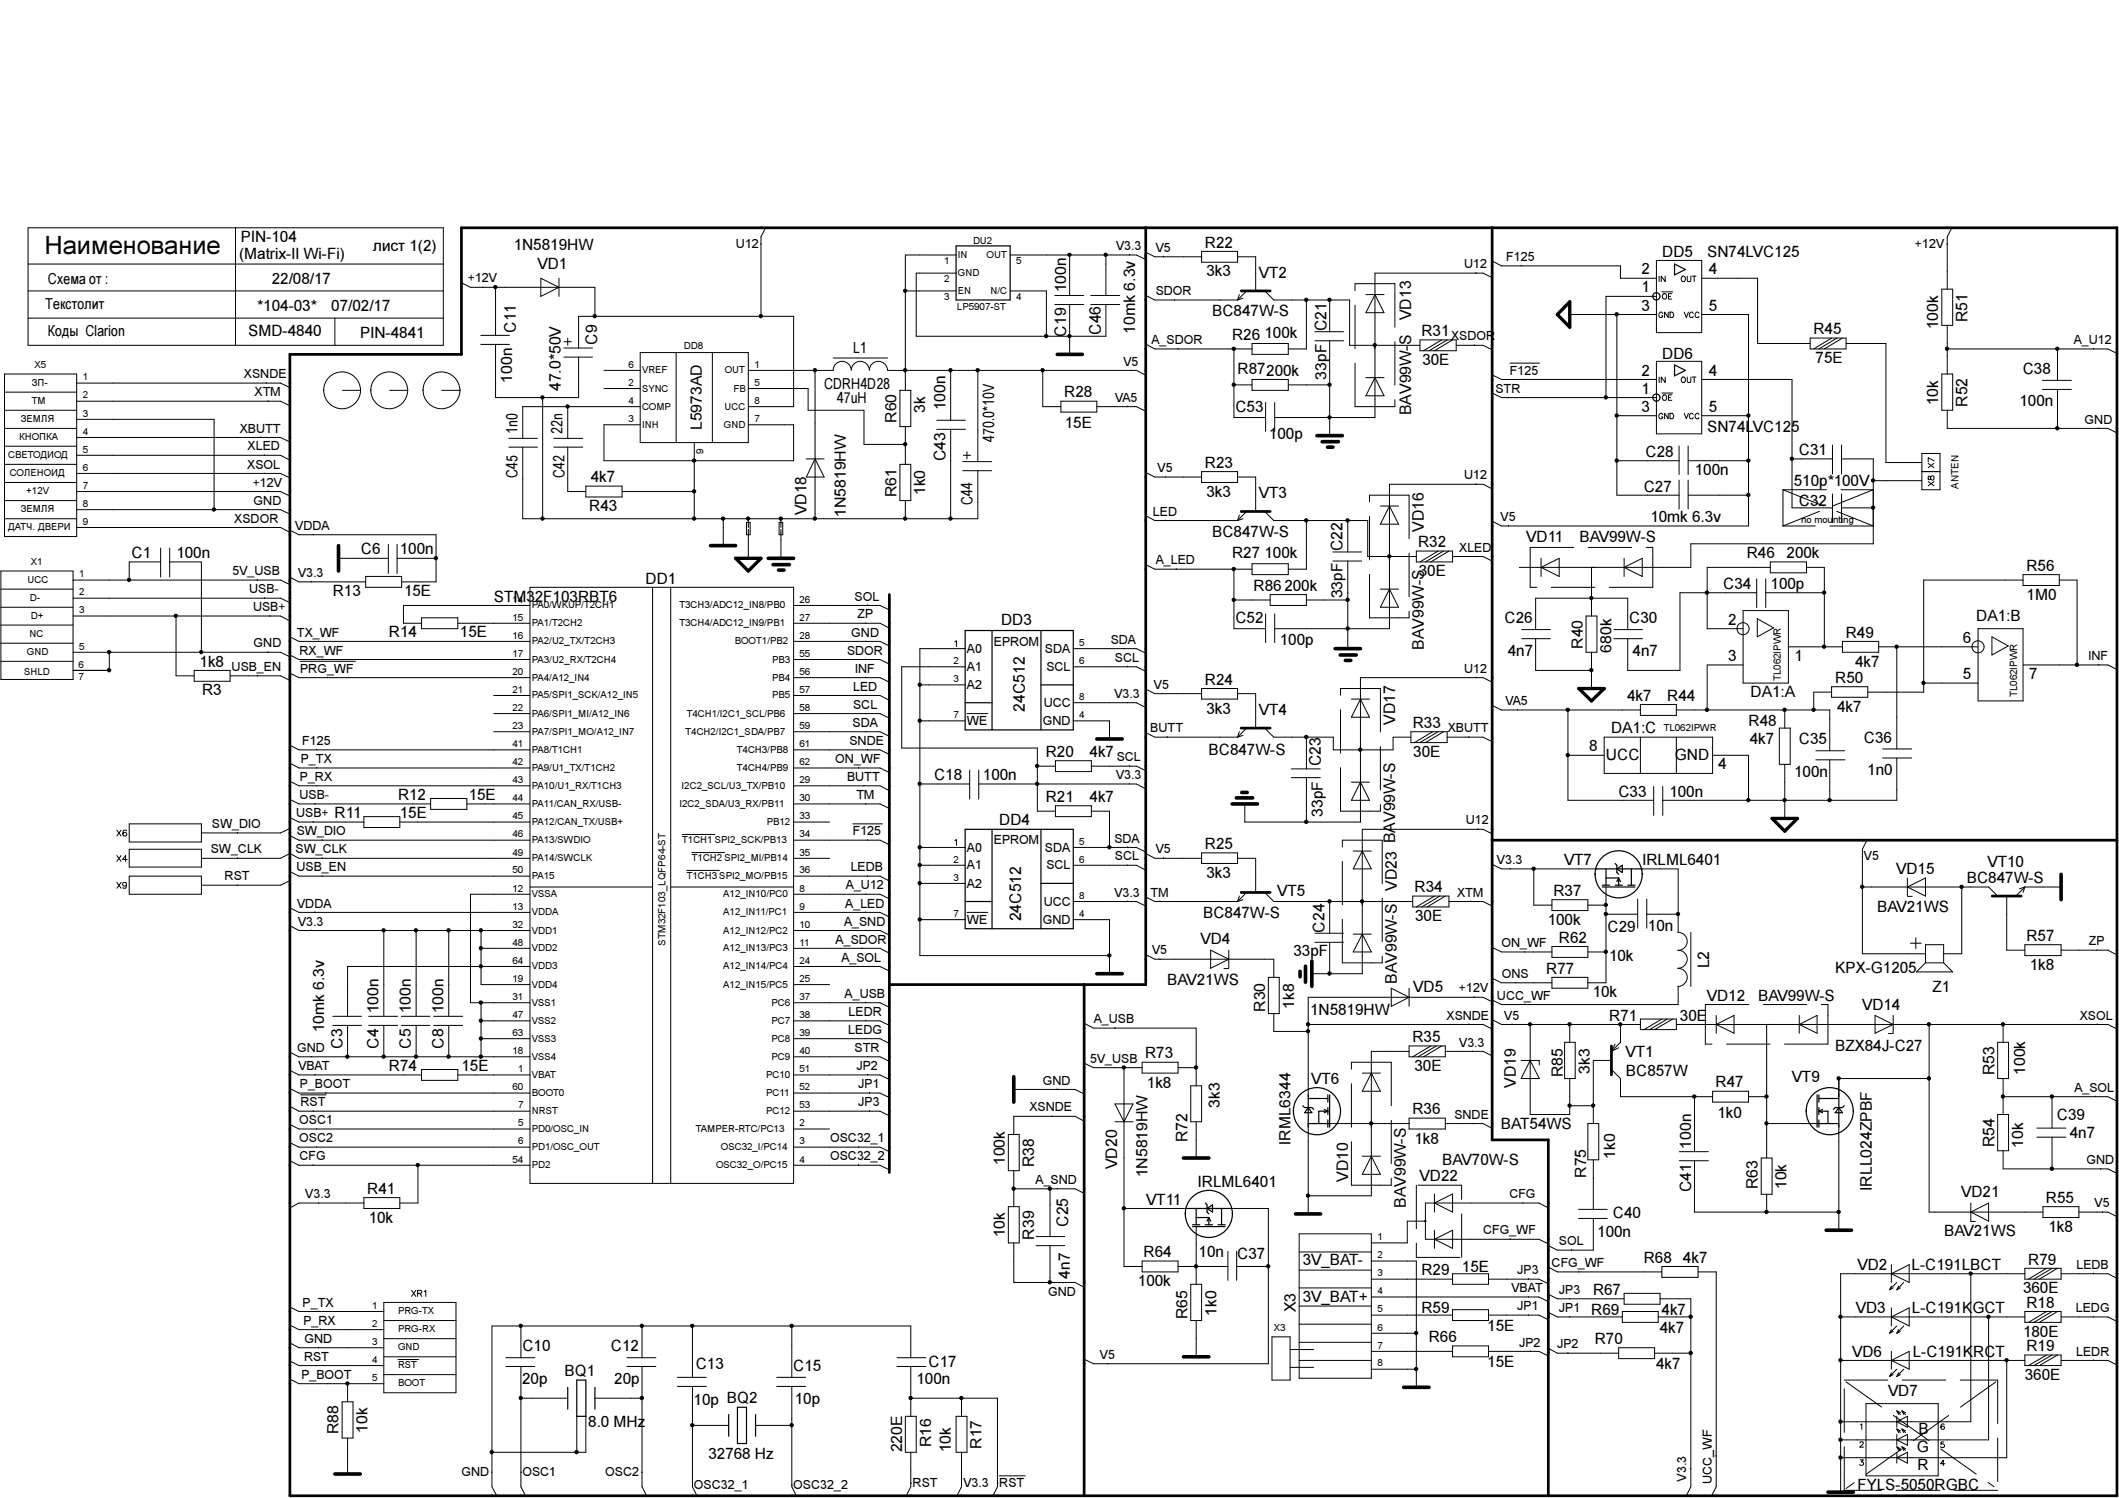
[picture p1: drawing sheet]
<svg xmlns="http://www.w3.org/2000/svg" width="297mm" height="210mm" viewBox="0 0 297 210" stroke-linecap="round" stroke-linejoin="round" font-family="sans-serif">
<defs><g id="words">
<text font-size="3.6" x="6.2" y="35.6">Наименование</text>
<g font-size="2.2">
<text x="33.8" y="34">PIN-104</text>
<text x="52.3" y="35.2">лист 1(2)</text>
<text x="72" y="35">1N5819HW</text>
<text x="168.9" y="34.7">R22</text>
<text x="239.3" y="36">SN74LVC125</text>
<text x="6.7" y="39.8">Схема от :</text>
<text x="33.5" y="36.2">(Matrix-II Wi-Fi)</text>
<text x="38.1" y="39.8">22/08/17</text>
<text x="75.4" y="37.7">VD1</text>
<text x="149.5" y="41" transform="rotate(-90 149.5 41)">100n</text>
<text x="169.1" y="38.7">3k3</text>
<text x="176.5" y="38.9">VT2</text>
<text x="230.1" y="41">1</text>
<text x="230.1" y="38.4">2</text>
<text x="233" y="36.1">DD5</text>
<text x="239.6" y="38.4">4</text>
<text x="6.4" y="43.3">Текстолит</text>
<text x="6.7" y="47.1">Коды Clarion</text>
<text x="34.8" y="47.1">SMD-4840</text>
<text x="36.1" y="43.6">*104-03*</text>
<text x="46.4" y="43.6">07/02/17</text>
<text x="50.5" y="47.4">PIN-4841</text>
<text x="72.3" y="46.7" transform="rotate(-90 72.3 46.7)">C11</text>
<text x="149.5" y="47.2" transform="rotate(-90 149.5 47.2)">C19</text>
<text x="154.3" y="46.9" transform="rotate(-90 154.3 46.9)">C46</text>
<text x="159.1" y="46.8" transform="rotate(-90 159.1 46.8)">10mk 6.3v</text>
<text x="169.9" y="44.3">BC847W-S</text>
<text x="172.7" y="47.6">R26</text>
<text x="177.2" y="47.4">100k</text>
<text x="185.9" y="46.4" transform="rotate(-90 185.9 46.4)">C21</text>
<text x="197.8" y="44.9" transform="rotate(-90 197.8 44.9)">VD13</text>
<text x="199.3" y="47.1">R31</text>
<text x="230.1" y="43.5">3</text>
<text x="239.6" y="43.5">5</text>
<text x="254.2" y="46.9">R45</text>
<text x="271.7" y="46.1" transform="rotate(-90 271.7 46.1)">100k</text>
<text x="275.8" y="45.1" transform="rotate(-90 275.8 45.1)">R51</text>
<text x="71.8" y="53.6" transform="rotate(-90 71.8 53.6)">100n</text>
<text x="83.7" y="48.3" transform="rotate(-90 83.7 48.3)">C9</text>
<text x="119.6" y="49.4">L1</text>
<text x="173.5" y="52.4">R87200k</text>
<text x="185.9" y="53.2" transform="rotate(-90 185.9 53.2)">33pF</text>
<text x="199.4" y="51.1">30E</text>
<text x="230.1" y="52.6">2</text>
<text x="233" y="50.2">DD6</text>
<text x="239.6" y="52.6">4</text>
<text x="254.5" y="50.9">75E</text>
<text x="283.5" y="52.4">C38</text>
<text x="78.6" y="54.8" transform="rotate(-90 78.6 54.8)">47.0*50V</text>
<text x="115.5" y="54.4">CDRH4D28</text>
<text x="117.3" y="56.5">47uH</text>
<text x="125.7" y="59.3" transform="rotate(-90 125.7 59.3)">R60</text>
<text x="129.7" y="57.8" transform="rotate(-90 129.7 57.8)">3k</text>
<text x="132.5" y="57.5" transform="rotate(-90 132.5 57.5)">100n</text>
<text x="149.2" y="55.7">R28</text>
<text x="149.3" y="60">15E</text>
<text x="173.2" y="57.7">C53</text>
<text x="197.8" y="58.2" transform="rotate(-90 197.8 58.2)">BAV99W-S</text>
<text x="230.1" y="57.7">3</text>
<text x="230.1" y="55.2">1</text>
<text x="239.6" y="57.7">5</text>
<text x="271.7" y="56.8" transform="rotate(-90 271.7 56.8)">10k</text>
<text x="275.8" y="57" transform="rotate(-90 275.8 57)">R52</text>
<text x="283.1" y="56.9">100n</text>
<text x="72.6" y="60.7" transform="rotate(-90 72.6 60.7)">1n0</text>
<text x="78.9" y="60.7" transform="rotate(-90 78.9 60.7)">22n</text>
<text x="98.4" y="60.3" transform="rotate(-90 98.4 60.3)">L5973AD</text>
<text x="132.5" y="64.6" transform="rotate(-90 132.5 64.6)">C43</text>
<text x="139.4" y="62" transform="rotate(-90 139.4 62)">470.0*10V</text>
<text x="168.9" y="65.6">R23</text>
<text x="177.9" y="61.5">100p</text>
<text x="230.7" y="64.1">C28</text>
<text x="239.3" y="60.5">SN74LVC125</text>
<text x="252.2" y="63.8">C31</text>
<text x="72.6" y="67" transform="rotate(-90 72.6 67)">C45</text>
<text x="79.1" y="67" transform="rotate(-90 79.1 67)">C42</text>
<text x="82.6" y="71.7">R43</text>
<text x="82.8" y="67.6">4k7</text>
<text x="125.7" y="69.7" transform="rotate(-90 125.7 69.7)">R61</text>
<text x="129.7" y="69.4" transform="rotate(-90 129.7 69.4)">1k0</text>
<text x="136.3" y="70.8" transform="rotate(-90 136.3 70.8)">C44</text>
<text x="169.1" y="69.6">3k3</text>
<text x="176.5" y="69.8">VT3</text>
<text x="230.4" y="68.9">C27</text>
<text x="237.6" y="66.6">100n</text>
<text x="251.5" y="68.1">510p*100V</text>
<text x="252.2" y="70.9">C32</text>
<text x="50.6" y="77.7">C6</text>
<text x="56" y="77.7">100n</text>
<text x="113.1" y="72.2" transform="rotate(-90 113.1 72.2)">VD18</text>
<text x="118.6" y="72.4" transform="rotate(-90 118.6 72.4)">1N5819HW</text>
<text x="169.9" y="75.2">BC847W-S</text>
<text x="188.2" y="77.3" transform="rotate(-90 188.2 77.3)">C22</text>
<text x="198.8" y="76.7">R32</text>
<text x="199.6" y="74.5" transform="rotate(-90 199.6 74.5)">VD16</text>
<text x="213.9" y="75.9">VD11</text>
<text x="221.4" y="75.9">BAV99W-S</text>
<text x="231.3" y="73.2">10mk 6.3v</text>
<text x="18.5" y="78.2">C1</text>
<text x="24.7" y="78.2">100n</text>
<text x="46.6" y="83.5">R13</text>
<text x="56.6" y="83.5">15E</text>
<text x="90.5" y="81.8">DD1</text>
<text x="172.7" y="78.2">R27</text>
<text x="175.7" y="82.8">R86</text>
<text x="177.2" y="78.2">100k</text>
<text x="180" y="82.8">200k</text>
<text x="188.2" y="83.9" transform="rotate(-90 188.2 83.9)">33pF</text>
<text x="198.9" y="80.8">30E</text>
<text x="241.6" y="82.5">C34</text>
<text x="244.9" y="78.2">R46</text>
<text x="248.2" y="82.5">100p</text>
<text x="250.4" y="78.2">200k</text>
<text x="284.1" y="80">R56</text>
<text x="54.5" y="89.3">R14</text>
<text x="64.5" y="89.3">15E</text>
<text x="69.2" y="84.3">STM32F103RBT6</text>
<text x="140.3" y="87.5">DD3</text>
<text x="173.2" y="87.3">C52</text>
<text x="210.9" y="87.3">C26</text>
<text x="228.4" y="87.3">C30</text>
<text x="242.3" y="87.5">2</text>
<text x="258.7" y="89.4">R49</text>
<text x="277" y="87">DA1:B</text>
<text x="284.1" y="84.1">1M0</text>
<text x="28" y="93.4">1k8</text>
<text x="168.9" y="96">R24</text>
<text x="179.4" y="90.4">100p</text>
<text x="199.6" y="91.1" transform="rotate(-90 199.6 91.1)">BAV99W-S</text>
<text x="211.4" y="91.9">4n7</text>
<text x="221.9" y="90.9" transform="rotate(-90 221.9 90.9)">R40</text>
<text x="225.9" y="91.4" transform="rotate(-90 225.9 91.4)">680k</text>
<text x="228.9" y="91.9">4n7</text>
<text x="242.3" y="92.6">3</text>
<text x="251.5" y="92.6">1</text>
<text x="257.3" y="95.7">R50</text>
<text x="260.1" y="93.4">4k7</text>
<text x="275.2" y="90.1">6</text>
<text x="275.2" y="95.2">5</text>
<text x="284.4" y="95.2">7</text>
<text x="28.3" y="97.5">R3</text>
<text x="143.7" y="99.7" transform="rotate(-90 143.7 99.7)">24C512</text>
<text x="169.1" y="100">3k3</text>
<text x="176.5" y="100.2">VT4</text>
<text x="195.6" y="101.6" transform="rotate(-90 195.6 101.6)">VD17</text>
<text x="228.1" y="98.2">4k7</text>
<text x="233.7" y="98.2">R44</text>
<text x="245.1" y="101.7">R48</text>
<text x="245.4" y="97.7">DA1:A</text>
<text x="257.5" y="99.7">4k7</text>
<text x="146.6" y="106">R20</text>
<text x="152.7" y="106">4k7</text>
<text x="169.4" y="105.8">BC847W-S</text>
<text x="185.2" y="107.4" transform="rotate(-90 185.2 107.4)">C23</text>
<text x="198" y="102">R33</text>
<text x="198.1" y="106.1">30E</text>
<text x="222.8" y="105.3">8</text>
<text x="225.1" y="106.6">UCC</text>
<text x="225.8" y="102.7">DA1:C</text>
<text x="234.8" y="106.6">GND</text>
<text x="240.9" y="107.8">4</text>
<text x="245.3" y="104.3">4k7</text>
<text x="252.2" y="104.3">C35</text>
<text x="261.3" y="104.1">C36</text>
<text x="55.8" y="112.1">R12</text>
<text x="65.7" y="112.1">15E</text>
<text x="130.9" y="109.3">C18</text>
<text x="137.8" y="109.3">100n</text>
<text x="146.6" y="112.4">R21</text>
<text x="152.7" y="112.4">4k7</text>
<text x="226.9" y="111.6">C33</text>
<text x="234" y="111.6">100n</text>
<text x="251.5" y="108.8">100n</text>
<text x="261.7" y="108.6">1n0</text>
<text x="46.9" y="114.7">R11</text>
<text x="56" y="114.7">15E</text>
<text x="140.1" y="115.7">DD4</text>
<text x="168.9" y="119">R25</text>
<text x="185.4" y="114.5" transform="rotate(-90 185.4 114.5)">33pF</text>
<text x="169.1" y="123">3k3</text>
<text x="179" y="125.5">VT5</text>
<text x="195.8" y="124.8" transform="rotate(-90 195.8 124.8)">VD23 BAV99W-S</text>
<text x="198.3" y="125.1">R34</text>
<text x="217.8" y="125.6">R37</text>
<text x="219.2" y="121.2">VT7</text>
<text x="230.2" y="121.2">IRLML6401</text>
<text x="265.8" y="122.5">VD15</text>
<text x="275.7" y="123.8">BC847W-S</text>
<text x="278.6" y="121.5">VT10</text>
<text x="143.2" y="129.1" transform="rotate(-90 143.2 129.1)">24C512</text>
<text x="168.7" y="128.6">BC847W-S</text>
<text x="185.7" y="130.7" transform="rotate(-90 185.7 130.7)">C24</text>
<text x="198.4" y="129.1">30E</text>
<text x="217" y="129.6">100k</text>
<text x="225.3" y="130.6">C29</text>
<text x="231" y="130.4">10n</text>
<text x="263.1" y="127.8">BAV21WS</text>
<text x="284.1" y="131.9">R57</text>
<text x="163.6" y="138">BAV21WS</text>
<text x="168.3" y="132.3">VD4</text>
<text x="181.3" y="133.9">33pF</text>
<text x="195.8" y="137.9" transform="rotate(-90 195.8 137.9)">BAV99W-S</text>
<text x="216.7" y="136.4">R77</text>
<text x="218.5" y="132.1">R62</text>
<text x="225.5" y="134.7">10k</text>
<text x="239.6" y="135.7" transform="rotate(-90 239.6 135.7)">L2</text>
<text x="257.3" y="136.4">KPX-G1205</text>
<text x="284.5" y="135.9">1k8</text>
<text x="53" y="142" transform="rotate(-90 53 142)">100n</text>
<text x="57.6" y="142" transform="rotate(-90 57.6 142)">100n</text>
<text x="62.2" y="142" transform="rotate(-90 62.2 142)">100n</text>
<text x="177.3" y="141.8" transform="rotate(-90 177.3 141.8)">R30</text>
<text x="181.4" y="141.4" transform="rotate(-90 181.4 141.4)">1k8</text>
<text x="183.6" y="142.3">1N5819HW</text>
<text x="198.1" y="138.9">VD5</text>
<text x="223.3" y="139.7">10k</text>
<text x="225.6" y="143">R71</text>
<text x="235.5" y="143">30E</text>
<text x="239.3" y="140.2">VD12</text>
<text x="246.5" y="140.2">BAV99W-S</text>
<text x="261" y="141.5">VD14</text>
<text x="270.9" y="138.9">Z1</text>
<text x="45.5" y="144.7" transform="rotate(-90 45.5 144.7)">10mk 6.3v</text>
<text x="48" y="147" transform="rotate(-90 48 147)">C3</text>
<text x="53" y="147" transform="rotate(-90 53 147)">C4</text>
<text x="57.6" y="147" transform="rotate(-90 57.6 147)">C5</text>
<text x="62.2" y="147" transform="rotate(-90 62.2 147)">C8</text>
<text x="160.5" y="148.3">R73</text>
<text x="198" y="146">R35</text>
<text x="227.9" y="148">VT1</text>
<text x="257.3" y="147.3">BZX84J-C27</text>
<text x="54.5" y="150.1">R74</text>
<text x="64.7" y="150.1">15E</text>
<text x="160.8" y="152.4">1k8</text>
<text x="171" y="155.2" transform="rotate(-90 171 155.2)">3k3</text>
<text x="183.8" y="151.8">VT6</text>
<text x="198.3" y="150.1">30E</text>
<text x="212.5" y="152.4" transform="rotate(-90 212.5 152.4)">VD19</text>
<text x="219.1" y="150.9" transform="rotate(-90 219.1 150.9)">R85</text>
<text x="222.8" y="150.5" transform="rotate(-90 222.8 150.5)">3k3</text>
<text x="227.9" y="150.8">BC857W</text>
<text x="240.5" y="152.4">R47</text>
<text x="251.2" y="151.6">VT9</text>
<text x="279.6" y="150.7" transform="rotate(-90 279.6 150.7)">R53</text>
<text x="283.9" y="150.6" transform="rotate(-90 283.9 150.6)">100k</text>
<text x="166.5" y="160" transform="rotate(-90 166.5 160)">R72</text>
<text x="180.9" y="160.4" transform="rotate(-90 180.9 160.4)">IRML6344</text>
<text x="198" y="156.1">R36</text>
<text x="198.3" y="160.2">1k8</text>
<text x="210.4" y="158.2">BAT54WS</text>
<text x="237.1" y="161" transform="rotate(-90 237.1 161)">100n</text>
<text x="240.7" y="156.7">1k0</text>
<text x="279.6" y="160.8" transform="rotate(-90 279.6 160.8)">R54</text>
<text x="283.6" y="160.8" transform="rotate(-90 283.6 160.8)">10k</text>
<text x="288.3" y="156.9">C39</text>
<text x="290.1" y="159.4">4n7</text>
<text x="51.5" y="167.3">R41</text>
<text x="140.8" y="163.3" transform="rotate(-90 140.8 163.3)">100k</text>
<text x="144.9" y="163.6" transform="rotate(-90 144.9 163.6)">R38</text>
<text x="156.6" y="163.8" transform="rotate(-90 156.6 163.8)">VD20</text>
<text x="160.9" y="165" transform="rotate(-90 160.9 165)">1N5819HW</text>
<text x="167.9" y="166.3">IRLML6401</text>
<text x="189" y="165.6" transform="rotate(-90 189 165.6)">VD10</text>
<text x="199" y="165.5">VD22</text>
<text x="202.2" y="163.2">BAV70W-S</text>
<text x="222.3" y="165.1" transform="rotate(-90 222.3 165.1)">R75</text>
<text x="226.4" y="162.3" transform="rotate(-90 226.4 162.3)">1k0</text>
<text x="237.1" y="167.1" transform="rotate(-90 237.1 167.1)">C41</text>
<text x="246.4" y="166.6" transform="rotate(-90 246.4 166.6)">R63</text>
<text x="250.4" y="166.6" transform="rotate(-90 250.4 166.6)">10k</text>
<text x="262.4" y="166.9" transform="rotate(-90 262.4 166.9)">IRLL024ZPBF</text>
<text x="274.9" y="167.8">VD21</text>
<text x="51.7" y="171.4">10k</text>
<text x="140.8" y="173.4" transform="rotate(-90 140.8 173.4)">10k</text>
<text x="144.9" y="173.7" transform="rotate(-90 144.9 173.7)">R39</text>
<text x="149.7" y="171.9" transform="rotate(-90 149.7 171.9)">C25</text>
<text x="160.7" y="168.8">VT11</text>
<text x="197.1" y="169.2" transform="rotate(-90 197.1 169.2)">BAV99W-S</text>
<text x="223.9" y="173.4">100n</text>
<text x="226.1" y="170.6">C40</text>
<text x="272.5" y="173.1">BAV21WS</text>
<text x="286.8" y="168.5">R55</text>
<text x="287.1" y="172.6">1k8</text>
<text x="150" y="179.2" transform="rotate(-90 150 179.2)">4n7</text>
<text x="160.3" y="176.2">R64</text>
<text x="168" y="176.2">10n</text>
<text x="173.4" y="176.4">C37</text>
<text x="182.6" y="177.2">3V_BAT-</text>
<text x="199.3" y="178.7">R29</text>
<text x="204.9" y="178.2">15E</text>
<text x="230.4" y="176.9">R68</text>
<text x="235.9" y="176.9">4k7</text>
<text x="260.4" y="177.9">VD2</text>
<text x="268" y="178">L-C191LBCT</text>
<text x="284.3" y="177.2">R79</text>
<text x="159.5" y="180.2">100k</text>
<text x="166.5" y="184.8" transform="rotate(-90 166.5 184.8)">R65</text>
<text x="170.5" y="184.4" transform="rotate(-90 170.5 184.4)">1k0</text>
<text x="181.6" y="183.9" transform="rotate(-90 181.6 183.9)">X3</text>
<text x="182.6" y="182.5">3V_BAT+</text>
<text x="199.3" y="184">R59</text>
<text x="223.1" y="184.2">R69</text>
<text x="223.3" y="181.5">R67</text>
<text x="232.9" y="184.2">4k7</text>
<text x="260.1" y="184">VD3</text>
<text x="268" y="184">L-C191KGCT</text>
<text x="283.6" y="181.2">360E</text>
<text x="284.1" y="183.3">R18</text>
<text x="73.2" y="189.3">C10</text>
<text x="85.6" y="189.3">C12</text>
<text x="97.5" y="191.9">C13</text>
<text x="130.2" y="191.6">C17</text>
<text x="200.3" y="188">R66</text>
<text x="208.5" y="191.6">15E</text>
<text x="208.5" y="186.5">15E</text>
<text x="223.6" y="188.3">R70</text>
<text x="232.2" y="191.9">4k7</text>
<text x="232.7" y="186.8">4k7</text>
<text x="259.6" y="190.1">VD6</text>
<text x="268.1" y="190.1">L-C191KRCT</text>
<text x="283.6" y="187.3">180E</text>
<text x="284.1" y="189.4">R19</text>
<text x="73.2" y="193.9">20p</text>
<text x="79.1" y="192.8">BQ1</text>
<text x="86.1" y="193.9">20p</text>
<text x="97.2" y="196.9">10p BQ2</text>
<text x="111.2" y="192.1">C15</text>
<text x="111.4" y="196.7">10p</text>
<text x="128.5" y="193.9">100n</text>
<text x="264.7" y="195.6">VD7</text>
<text x="283.8" y="193.4">360E</text>
<text x="47.5" y="201" transform="rotate(-90 47.5 201)">R88</text>
<text x="51.5" y="200.7" transform="rotate(-90 51.5 200.7)">10k</text>
<text x="82.5" y="199.9">8.0 MHz</text>
<text x="126.4" y="203.5" transform="rotate(-90 126.4 203.5)">220E</text>
<text x="130.5" y="202.8" transform="rotate(-90 130.5 202.8)">R16</text>
<text x="133.3" y="203.5" transform="rotate(-90 133.3 203.5)">10k</text>
<text x="137.6" y="203" transform="rotate(-90 137.6 203)">R17</text>
<text x="268.7" y="203.5">G</text>
<text x="268.9" y="201">B</text>
<text x="99.3" y="204.5">32768 Hz</text>
<text x="260.4" y="208.8">FYLS-5050RGBC</text>
<text x="268.8" y="206">R</text>
</g>
<g font-size="1.8">
<text x="103.2" y="34.8">U12</text>
<text x="156.5" y="35.1">V3.3</text>
<text x="162" y="35.3">V5</text>
<text x="268.4" y="34.8">+12V</text>
<text x="65.6" y="39.6">+12V</text>
<text x="162" y="41.4">SDOR</text>
<text x="205.2" y="37.6">U12</text>
<text x="211.2" y="36.6">F125</text>
<text x="203.4" y="47.7">XSDOR</text>
<text x="34.2" y="53">XSNDE</text>
<text x="157.5" y="51.2">V5</text>
<text x="161.4" y="48.2">A_SDOR</text>
<text x="211.7" y="52.5">F125</text>
<text x="290.7" y="48.2">A_U12</text>
<text x="35.7" y="55.5">XTM</text>
<text x="156.3" y="56.3">VA5</text>
<text x="209.6" y="55">STR</text>
<text x="292.2" y="59.4">GND</text>
<text x="33.6" y="60.6">XBUTT</text>
<text x="34.7" y="65.7">XSOL</text>
<text x="34.7" y="63.1">XLED</text>
<text x="35.4" y="68.2">+12V</text>
<text x="35.6" y="70.7">GND</text>
<text x="162.3" y="66.2">V5</text>
<text x="205.2" y="67.2">U12</text>
<text x="32.8" y="73.2">XSDOR</text>
<text x="41.4" y="74.3">VDDA</text>
<text x="161.6" y="72.3">LED</text>
<text x="204.6" y="77.3">XLED</text>
<text x="210.4" y="73">V5</text>
<text x="32.6" y="80.6">5V_USB</text>
<text x="34.9" y="83.1">USB-</text>
<text x="41.8" y="80.9">V3.3</text>
<text x="162" y="79.1">A_LED</text>
<text x="35.5" y="85.6">USB+</text>
<text x="41.6" y="89.2">TX_WF</text>
<text x="119.3" y="89.2">GND</text>
<text x="119.8" y="84.2">SOL</text>
<text x="120.2" y="86.7">ZP</text>
<text x="32.5" y="94">USB_EN</text>
<text x="35.6" y="90.7">GND</text>
<text x="42" y="91.7">RX_WF</text>
<text x="42.1" y="94.3">PRG_WF</text>
<text x="118.7" y="91.7">SDOR</text>
<text x="119.9" y="94.3">INF</text>
<text x="135.5" y="91.5">A0</text>
<text x="135.5" y="94">A1</text>
<text x="139.3" y="90.5">EPROM</text>
<text x="146.5" y="91.5">SDA</text>
<text x="146.7" y="94">SCL</text>
<text x="155.7" y="90.2">SDA</text>
<text x="156.3" y="92.8">SCL</text>
<text x="205.2" y="94.3">U12</text>
<text x="292.8" y="92.5">INF</text>
<text x="119.5" y="101.9">SDA</text>
<text x="119.6" y="99.3">SCL</text>
<text x="119.6" y="96.8">LED</text>
<text x="135.5" y="96.6">A2</text>
<text x="135.5" y="101.6">WE</text>
<text x="146.2" y="101.6">GND</text>
<text x="146.3" y="99.1">UCC</text>
<text x="156.2" y="97.8">V3.3</text>
<text x="161.8" y="96.5">V5</text>
<text x="211" y="98.8">VA5</text>
<text x="42.2" y="106.9">P_TX</text>
<text x="42.4" y="104.4">F125</text>
<text x="117.1" y="106.9">ON_WF</text>
<text x="119.1" y="104.4">SNDE</text>
<text x="156.5" y="106.7">SCL</text>
<text x="161.2" y="102.6">BUTT</text>
<text x="202.9" y="102.6">XBUTT</text>
<text x="42" y="112">USB-</text>
<text x="42" y="109.4">P_RX</text>
<text x="118.7" y="109.4">BUTT</text>
<text x="120.1" y="112">TM</text>
<text x="156.5" y="109.2">V3.3</text>
<text x="29.5" y="119.6">SW_CLK</text>
<text x="29.7" y="116">SW_DIO</text>
<text x="41.4" y="119.6">SW_CLK</text>
<text x="41.5" y="114.5">USB+</text>
<text x="41.6" y="117.1">SW_DIO</text>
<text x="119.5" y="117.1">F125</text>
<text x="135.5" y="119.3">A0</text>
<text x="139.3" y="118.3">EPROM</text>
<text x="146.5" y="119.3">SDA</text>
<text x="156.2" y="118.1">SDA</text>
<text x="162" y="119.6">V5</text>
<text x="205.5" y="115.5">U12</text>
<text x="31.5" y="123.4">RST</text>
<text x="41.6" y="122.1">USB_EN</text>
<text x="118.6" y="124.6">A_U12</text>
<text x="119.2" y="122.1">LEDB</text>
<text x="135.5" y="121.8">A1</text>
<text x="135.5" y="124.4">A2</text>
<text x="146.7" y="121.8">SCL</text>
<text x="156.2" y="125.6">V3.3</text>
<text x="156.3" y="120.6">SCL</text>
<text x="161.3" y="125.6">TM</text>
<text x="204.3" y="125.6">XTM</text>
<text x="209.8" y="121.1">V3.3</text>
<text x="261.3" y="120.6">V5</text>
<text x="41.7" y="127.2">VDDA</text>
<text x="41.8" y="129.7">V3.3</text>
<text x="118.3" y="129.7">A_SND</text>
<text x="118.5" y="127.2">A_LED</text>
<text x="135.5" y="129.5">WE</text>
<text x="146.2" y="129.5">GND</text>
<text x="146.3" y="126.9">UCC</text>
<text x="117.1" y="132.2">A_SDOR</text>
<text x="117.9" y="134.7">A_SOL</text>
<text x="161.5" y="133.7">V5</text>
<text x="210.5" y="132.7">ON_WF</text>
<text x="210.5" y="137">ONS</text>
<text x="292.8" y="132.5">ZP</text>
<text x="118.4" y="139.8">A_USB</text>
<text x="119" y="142.4">LEDR</text>
<text x="153.3" y="143.4">A_USB</text>
<text x="202.8" y="142.9">XSNDE</text>
<text x="204.5" y="139.1">+12V</text>
<text x="209.8" y="140.1">UCC_WF</text>
<text x="210.9" y="142.9">V5</text>
<text x="291.5" y="142.9">XSOL</text>
<text x="41.7" y="147.4">GND</text>
<text x="41.8" y="149.9">VBAT</text>
<text x="118.9" y="144.9">LEDG</text>
<text x="119.8" y="147.4">STR</text>
<text x="120.1" y="149.9">JP2</text>
<text x="152.8" y="148.9">5V_USB</text>
<text x="204.6" y="146.6">V3.3</text>
<text x="42" y="152.5">P_BOOT</text>
<text x="42.1" y="155">RST</text>
<text x="120.3" y="155">JP3</text>
<text x="120.3" y="152.5">JP1</text>
<text x="144.3" y="155.7">XSNDE</text>
<text x="146.2" y="152">GND</text>
<text x="290.8" y="153">A_SOL</text>
<text x="41.9" y="157.5">OSC1</text>
<text x="41.9" y="160.1">OSC2</text>
<text x="116.4" y="160.1">OSC32_1</text>
<text x="203.9" y="156.8">SNDE</text>
<text x="42" y="162.6">CFG</text>
<text x="42.8" y="167.9">V3.3</text>
<text x="116.4" y="162.6">OSC32_2</text>
<text x="145.2" y="165.9">A_SND</text>
<text x="211.6" y="167.9">CFG</text>
<text x="292.5" y="163.1">GND</text>
<text x="207.9" y="173">CFG_WF</text>
<text x="293.6" y="169.2">V5</text>
<text x="212.7" y="178.6">JP3</text>
<text x="217.5" y="177.5">CFG_WF</text>
<text x="218.5" y="174.5">SOL</text>
<text x="291.1" y="177.8">LEDB</text>
<text x="42.4" y="183.1">P_TX</text>
<text x="42.5" y="185.6">P_RX</text>
<text x="146.9" y="181.6">GND</text>
<text x="211.9" y="181.1">VBAT</text>
<text x="212.7" y="183.6">JP1</text>
<text x="218.5" y="183.9">JP1</text>
<text x="218.5" y="181.3">JP3</text>
<text x="291" y="183.9">LEDG</text>
<text x="42.6" y="190.7">RST</text>
<text x="42.7" y="188.2">GND</text>
<text x="154.2" y="190.4">V5</text>
<text x="212.9" y="188.7">JP2</text>
<text x="218.3" y="188.9">JP2</text>
<text x="291" y="189.9">LEDR</text>
<text x="42.2" y="193.2">P_BOOT</text>
<text x="64.7" y="206.9">GND</text>
<text x="73.2" y="206.9">OSC1</text>
<text x="84.8" y="206.9">OSC2</text>
<text x="97.3" y="208.7">OSC32_1</text>
<text x="111.2" y="208.7">OSC32_2</text>
<text x="127.9" y="208.4">RST</text>
<text x="135" y="208.4">V3.3</text>
<text x="140.1" y="208.4">RST</text>
<text x="236.4" y="207.6" transform="rotate(-90 236.4 207.6)">V3.3</text>
<text x="239.9" y="207.9" transform="rotate(-90 239.9 207.9)">UCC_WF</text>
</g>
<g font-size="1.4">
<text x="136.4" y="34.2">DU2</text>
<text x="132.4" y="37">1</text>
<text x="132.4" y="42">3</text>
<text x="132.4" y="39.5">2</text>
<text x="134.3" y="36.2">IN</text>
<text x="134.3" y="41.2">EN</text>
<text x="134.3" y="38.7">GND</text>
<text x="138.3" y="36.2">OUT</text>
<text x="138.9" y="41.2">N/C</text>
<text x="142.4" y="37">5</text>
<text x="142.4" y="42">4</text>
<text x="134.2" y="43.4">LP5907-ST</text>
<text x="4.8" y="51.6">X5</text>
<text x="11.6" y="53.3">1</text>
<text x="88.1" y="51.5">6</text>
<text x="90" y="52.3">VREF</text>
<text x="95.9" y="48.9">DD8</text>
<text x="101.6" y="52.3">OUT</text>
<text x="105.7" y="51.5">1</text>
<text x="2.9" y="59.1">ЗЕМЛЯ</text>
<text x="4.4" y="56.6">TM</text>
<text x="4.4" y="54.1">ЗП-</text>
<text x="11.6" y="55.8">2</text>
<text x="11.6" y="58.4">3</text>
<text x="88.1" y="59.1">3</text>
<text x="88.1" y="54.1">2</text>
<text x="88.1" y="56.6">4</text>
<text x="90" y="59.9">INH</text>
<text x="90" y="54.9">SYNC</text>
<text x="90" y="57.4">COMP</text>
<text x="101.5" y="59.9">GND</text>
<text x="101.6" y="57.4">UCC</text>
<text x="102.8" y="54.9">FB</text>
<text x="105.7" y="59.1">7</text>
<text x="105.7" y="54.1">5</text>
<text x="105.7" y="56.6">8</text>
<text x="1.1" y="64.2">СВЕТОДИОД</text>
<text x="2.7" y="61.6">КНОПКА</text>
<text x="11.6" y="60.9">4</text>
<text x="11.6" y="63.4">5</text>
<text x="11.6" y="66">6</text>
<text x="98.6" y="63.7" transform="rotate(-90 98.6 63.7)">9</text>
<text x="1.4" y="66.7">СОЛЕНОИД</text>
<text x="2.9" y="71.8">ЗЕМЛЯ</text>
<text x="3.7" y="69.3">+12V</text>
<text x="11.6" y="68.5">7</text>
<text x="11.6" y="71">8</text>
<text x="274.5" y="68.5" transform="rotate(-90 274.5 68.5)">ANTEN</text>
<text x="1.1" y="74.3">ДАТЧ. ДВЕРИ</text>
<text x="11.6" y="73.5">9</text>
<text x="252.5" y="73.3">no mounting</text>
<text x="3.8" y="81.7">UCC</text>
<text x="4.3" y="79.2">X1</text>
<text x="11.1" y="83.4">2</text>
<text x="11.1" y="80.9">1</text>
<text x="4.1" y="89.2">NC</text>
<text x="4.2" y="84.2">D-</text>
<text x="4.3" y="86.7">D+</text>
<text x="11.1" y="85.9">3</text>
<text x="71.8" y="87">15</text>
<text x="71.8" y="89.5">16</text>
<text x="71.8" y="84.5">14</text>
<text x="74.5" y="87.8">PA1/T2CH2</text>
<text x="74.5" y="85.3">PA0/WKUP/T2CH1</text>
<text x="95.2" y="87.8">T3CH4/ADC12_IN9/PB1</text>
<text x="95.2" y="85.3">T3CH3/ADC12_IN8/PB0</text>
<text x="112.1" y="87">27</text>
<text x="112.1" y="89.5">28</text>
<text x="112.1" y="84.5">26</text>
<text x="3.4" y="94.6">SHLD</text>
<text x="3.8" y="91.8">GND</text>
<text x="11" y="93.6">6</text>
<text x="11" y="95.3">7</text>
<text x="11.1" y="91">5</text>
<text x="71.8" y="94.6">20</text>
<text x="71.8" y="92">17</text>
<text x="74.5" y="95.4">PA4/A12_IN4</text>
<text x="74.5" y="90.3">PA2/U2_TX/T2CH3</text>
<text x="74.5" y="92.8">PA3/U2_RX/T2CH4</text>
<text x="103" y="90.3">BOOT1/PB2</text>
<text x="108.2" y="95.4">PB4</text>
<text x="108.2" y="92.8">PB3</text>
<text x="112.1" y="94.6">56</text>
<text x="112.1" y="92">55</text>
<text x="133.6" y="93">2</text>
<text x="133.6" y="95.6">3</text>
<text x="151.3" y="90.5">5</text>
<text x="151.3" y="93">6</text>
<text x="249.6" y="95.5" transform="rotate(-90 249.6 95.5)">TL062IPWR</text>
<text x="71.8" y="97.1">21</text>
<text x="71.8" y="99.6">22</text>
<text x="74.5" y="97.9">PA5/SPI1_SCK/A12_IN5</text>
<text x="74.5" y="100.4">PA6/SPI1_MI/A12_IN6</text>
<text x="96.3" y="100.4">T4CH1/I2C1_SCL/PB6</text>
<text x="108.2" y="97.9">PB5</text>
<text x="112.1" y="97.1">57</text>
<text x="112.1" y="99.6">58</text>
<text x="133.6" y="100.6">7</text>
<text x="151.3" y="100.6">4</text>
<text x="151.3" y="98.1">8</text>
<text x="282.8" y="97.7" transform="rotate(-90 282.8 97.7)">TL062IPWR</text>
<text x="71.8" y="102.2">23</text>
<text x="71.8" y="104.7">41</text>
<text x="71.8" y="107.2">42</text>
<text x="74.5" y="103">PA7/SPI1_MO/A12_IN7</text>
<text x="74.5" y="105.5">PA8/T1CH1</text>
<text x="96.1" y="103">T4CH2/I2C1_SDA/PB7</text>
<text x="103.3" y="105.5">T4CH3/PB8</text>
<text x="112.1" y="102.2">59</text>
<text x="112.1" y="104.7">61</text>
<text x="112.1" y="107.2">62</text>
<text x="233.2" y="102.5">TL062IPWR</text>
<text x="71.8" y="109.7">43</text>
<text x="71.8" y="112.3">44</text>
<text x="74.5" y="110.5">PA10/U1_RX/T1CH3</text>
<text x="74.5" y="113.1">PA11/CAN_RX/USB-</text>
<text x="74.5" y="108">PA9/U1_TX/T1CH2</text>
<text x="95.2" y="113.1">I2C2_SDA/U3_RX/PB11</text>
<text x="95.5" y="110.5">I2C2_SCL/U3_TX/PB10</text>
<text x="103.3" y="108">T4CH4/PB9</text>
<text x="112.1" y="109.7">29</text>
<text x="112.1" y="112.3">30</text>
<text x="71.8" y="117.3">46</text>
<text x="71.8" y="119.9">49</text>
<text x="71.8" y="114.8">45</text>
<text x="74.5" y="118.2">PA13/SWDIO</text>
<text x="74.5" y="115.6">PA12/CAN_TX/USB+</text>
<text x="95.6" y="118.2">T1CH1 SPI2_SCK/PB13</text>
<text x="107.5" y="115.6">PB12</text>
<text x="112.1" y="114.8">33</text>
<text x="112.1" y="117.3">34</text>
<text x="112.1" y="119.9">35</text>
<text x="151.3" y="118.4">5</text>
<text x="71.8" y="124.9">12</text>
<text x="71.8" y="122.4">50</text>
<text x="74.5" y="125.7">VSSA</text>
<text x="74.5" y="120.7">PA14/SWCLK</text>
<text x="74.5" y="123.2">PA15</text>
<text x="96.3" y="123.2">T1CH3 SPI2_MO/PB15</text>
<text x="97" y="120.7">T1CH2 SPI2_MI/PB14</text>
<text x="101.4" y="125.7">A12_IN10/PC0</text>
<text x="112.1" y="124.9">8</text>
<text x="112.1" y="122.4">36</text>
<text x="133.6" y="120.9">2</text>
<text x="133.6" y="123.4">3</text>
<text x="151.3" y="120.9">6</text>
<text x="151.3" y="125.9">8</text>
<text x="71.8" y="127.5">13</text>
<text x="71.8" y="130">32</text>
<text x="74.5" y="128.3">VDDA</text>
<text x="74.5" y="130.8">VDD1</text>
<text x="101.4" y="128.3">A12_IN11/PC1</text>
<text x="101.4" y="130.8">A12_IN12/PC2</text>
<text x="112.1" y="127.5">9</text>
<text x="112.1" y="130">10</text>
<text x="133.6" y="128.5">7</text>
<text x="151.3" y="128.5">4</text>
<text x="71.8" y="132.5">48</text>
<text x="71.8" y="135">64</text>
<text x="71.8" y="137.6">19</text>
<text x="74.5" y="133.3">VDD2</text>
<text x="74.5" y="135.8">VDD3</text>
<text x="93.3" y="132.5" transform="rotate(-90 93.3 132.5)">STM32F103_LQFP64-ST</text>
<text x="101.4" y="133.3">A12_IN13/PC3</text>
<text x="101.4" y="135.8">A12_IN14/PC4</text>
<text x="112.1" y="132.5">11</text>
<text x="112.1" y="135">24</text>
<text x="112.1" y="137.6">25</text>
<text x="71.8" y="140.1">31</text>
<text x="71.8" y="142.7">47</text>
<text x="74.5" y="140.9">VSS1</text>
<text x="74.5" y="143.5">VSS2</text>
<text x="74.5" y="138.4">VDD4</text>
<text x="101.4" y="138.4">A12_IN15/PC5</text>
<text x="108.2" y="140.9">PC6</text>
<text x="108.2" y="143.5">PC7</text>
<text x="112.1" y="140.1">37</text>
<text x="112.1" y="142.7">38</text>
<text x="71.8" y="147.7">18</text>
<text x="71.8" y="145.2">63</text>
<text x="74.5" y="148.5">VSS4</text>
<text x="74.5" y="146">VSS3</text>
<text x="108.2" y="148.5">PC9</text>
<text x="108.2" y="146">PC8</text>
<text x="112.1" y="147.7">40</text>
<text x="112.1" y="145.2">39</text>
<text x="71.8" y="152.8">60</text>
<text x="72.6" y="150.2">1</text>
<text x="72.6" y="155.3">7</text>
<text x="74.5" y="151">VBAT</text>
<text x="74.5" y="153.6">BOOT0</text>
<text x="107.4" y="151">PC10</text>
<text x="107.4" y="153.6">PC11</text>
<text x="112.1" y="150.2">51</text>
<text x="112.1" y="155.3">53</text>
<text x="112.1" y="152.8">52</text>
<text x="72.6" y="160.4">6</text>
<text x="72.6" y="157.8">5</text>
<text x="74.5" y="161.2">PD1/OSC_OUT</text>
<text x="74.5" y="158.6">PD0/OSC_IN</text>
<text x="74.5" y="156.1">NRST</text>
<text x="97.5" y="158.6">TAMPER-RTC/PC13</text>
<text x="101" y="161.2">OSC32_I/PC14</text>
<text x="107.4" y="156.1">PC12</text>
<text x="112.1" y="160.4">3</text>
<text x="112.1" y="157.8">2</text>
<text x="71.8" y="162.9">54</text>
<text x="74.5" y="163.7">PD2</text>
<text x="100.4" y="163.7">OSC32_O/PC15</text>
<text x="112.1" y="162.9">4</text>
<text x="193.1" y="173.8">1</text>
<text x="193.1" y="176.3">2</text>
<text x="193.1" y="178.9">3</text>
<text x="52.2" y="183.4">1</text>
<text x="52.2" y="185.9">2</text>
<text x="55.8" y="184.1">PRG-TX</text>
<text x="193.1" y="181.4">4</text>
<text x="193.1" y="183.9">5</text>
<text x="52.2" y="188.5">3</text>
<text x="52.2" y="191">4</text>
<text x="55.8" y="191.7">RST</text>
<text x="55.8" y="189.2">GND</text>
<text x="55.8" y="186.7">PRG-RX</text>
<text x="178.6" y="186.4">X3</text>
<text x="193.1" y="186.4">6</text>
<text x="193.1" y="189">7</text>
<text x="193.1" y="191.5">8</text>
<text x="52.2" y="193.5">5</text>
<text x="55.8" y="194.3">BOOT</text>
</g>
</g></defs>
<g fill="#000">
<path d="M149.7 35.5h.4l.1 .2-.1 .2h-.2h-.2z" fill-rule="evenodd"/>
<path d="M154.8 35.5h.4v.2v.2h-.2h-.2z" fill-rule="evenodd"/>
<path d="M69.3 40.1h.3l.1 .1-.1 .2-.2 .1-.1-.1z" fill-rule="evenodd"/>
<path d="M75.9 55.5h.3l.1 .2-.1 .1-.2 .1-.1-.1z" fill-rule="evenodd"/>
<path d="M79.4 56.8h.3l.1 .1-.1 .2-.2 .1-.1-.1z" fill-rule="evenodd"/>
<path d="M83.2 44.1h.3l.1 .2-.1 .2h-.1h-.2z" fill-rule="evenodd"/>
<path d="M106.5 44.1h.3l.1 .2-.1 .2h-.2h-.1z" fill-rule="evenodd"/>
<path d="M114.1 51.7h.3l.1 .2-.1 .1-.2 .1-.1-.1z" fill-rule="evenodd"/>
<path d="M126.7 51.7h.3l.1 .2-.1 .1-.1 .1-.2-.1z" fill-rule="evenodd"/>
<path d="M126.7 40.6h.3l.1 .1-.1 .2-.1 .1-.2-.1z" fill-rule="evenodd"/>
<path d="M133.1 51.7h.3l.1 .2-.1 .1-.2 .1-.1-.1z" fill-rule="evenodd"/>
<path d="M136.9 51.7h.3l.1 .2-.1 .1-.2 .1-.1-.1z" fill-rule="evenodd"/>
<path d="M146 51.7h.3l.1 .2-.1 .1-.2 .1-.1-.1z" fill-rule="evenodd"/>
<path d="M146.5 46.9h.3l.1 .2-.1 .1-.2 .1-.1-.1z" fill-rule="evenodd"/>
<path d="M149.7 46.9h.4l.1 .2-.1 .1-.2 .1-.2-.1z" fill-rule="evenodd"/>
<path d="M172.8 53.7h.3l.1 .2-.1 .2h-.2h-.1z" fill-rule="evenodd"/>
<path d="M172.8 48.7h.3l.1 .2-.1 .1-.2 .1-.1-.1z" fill-rule="evenodd"/>
<path d="M182.9 41.8h.4v.2v.2h-.2h-.2z" fill-rule="evenodd"/>
<path d="M186.2 53.7h.3l.1 .2-.1 .2h-.2h-.1z" fill-rule="evenodd"/>
<path d="M186.2 41.8h.3l.1 .2-.1 .2h-.2h-.1z" fill-rule="evenodd"/>
<path d="M186.2 58.3h.3l.1 .2-.1 .1-.2 .1-.1-.1z" fill-rule="evenodd"/>
<path d="M192.5 48.2h.4l.1 .1-.1 .2-.2 .1-.2-.1z" fill-rule="evenodd"/>
<path d="M224.9 55.5h.4v.2v.1l-.2 .1-.2-.1z" fill-rule="evenodd"/>
<path d="M226.5 43.9h.3l.1 .1-.1 .2-.2 .1-.1-.1z" fill-rule="evenodd"/>
<path d="M226.5 58.1h.3l.1 .1-.1 .2-.2 .1-.1-.1z" fill-rule="evenodd"/>
<path d="M244.9 58.1h.3l.1 .1-.1 .2-.1 .1-.2-.1z" fill-rule="evenodd"/>
<path d="M272.8 48.7h.3l.1 .2-.1 .1-.2 .1-.1-.1z" fill-rule="evenodd"/>
<path d="M288.2 59.8h.3l.1 .2-.1 .2h-.1h-.2z" fill-rule="evenodd"/>
<path d="M288.2 48.7h.3l.1 .2-.1 .1-.1 .1-.2-.1z" fill-rule="evenodd"/>
<path d="M29.8 71.2h.3l.1 .2-.1 .1-.1 .1-.2-.1z" fill-rule="evenodd"/>
<path d="M60.9 78h.4v.2v.2h-.2h-.2z" fill-rule="evenodd"/>
<path d="M75.9 72.5h.3l.1 .1-.1 .2-.2 .1-.1-.1z" fill-rule="evenodd"/>
<path d="M97.1 72.5h.4v.1v.2l-.2 .1-.2-.1z" fill-rule="evenodd"/>
<path d="M97.1 68.7h.4v.1v.2l-.2 .1-.2-.1z" fill-rule="evenodd"/>
<path d="M97.1 64.4h.4v.1v.2l-.2 .1-.2-.1z" fill-rule="evenodd"/>
<path d="M101.2 72.5h.3l.1 .1-.1 .2-.2 .1-.1-.1z" fill-rule="evenodd"/>
<path d="M104.7 72.5h.3l.1 .1-.1 .2-.1 .1-.2-.1z" fill-rule="evenodd"/>
<path d="M109.3 72.5h.3l.1 .1-.1 .2-.2 .1-.1-.1z" fill-rule="evenodd"/>
<path d="M114.1 72.5h.3l.1 .1-.1 .2-.2 .1-.1-.1z" fill-rule="evenodd"/>
<path d="M126.7 72.5h.3l.1 .1-.1 .2-.1 .1-.2-.1z" fill-rule="evenodd"/>
<path d="M126.7 62.1h.3l.1 .1-.1 .2-.1 .1-.2-.1z" fill-rule="evenodd"/>
<path d="M133.1 72.5h.3l.1 .1-.1 .2-.2 .1-.1-.1z" fill-rule="evenodd"/>
<path d="M172.8 79.6h.3l.1 .1-.1 .2-.2 .1-.1-.1z" fill-rule="evenodd"/>
<path d="M182.9 72.7h.4v.2v.2l-.2 .1-.2-.1z" fill-rule="evenodd"/>
<path d="M188.7 72.7h.4v.2v.2l-.2 .1-.2-.1z" fill-rule="evenodd"/>
<path d="M194.6 77.8h.3l.1 .1-.1 .2-.2 .1-.1-.1z" fill-rule="evenodd"/>
<path d="M226.5 64.4h.3l.1 .1-.1 .2-.2 .1-.1-.1z" fill-rule="evenodd"/>
<path d="M244.9 69.2h.3l.1 .1-.1 .2-.1 .1-.2-.1z" fill-rule="evenodd"/>
<path d="M244.9 64.4h.3l.1 .1-.1 .2-.1 .1-.2-.1z" fill-rule="evenodd"/>
<path d="M251 64.1h.3l.1 .2-.1 .1-.1 .1-.2-.1z" fill-rule="evenodd"/>
<path d="M262.4 71h.3l.1 .1-.1 .2-.2 .1-.1-.1z" fill-rule="evenodd"/>
<path d="M262.4 67.2h.3l.1 .1-.1 .2-.2 .1-.1-.1z" fill-rule="evenodd"/>
<path d="M15.1 93.7h.4v.2v.2h-.2h-.2z" fill-rule="evenodd"/>
<path d="M15.1 91.2h.4v.2v.1l-.2 .1-.2-.1z" fill-rule="evenodd"/>
<path d="M17.9 81.1h.3l.1 .1-.1 .2-.1 .1-.2-.1z" fill-rule="evenodd"/>
<path d="M24.5 86.1h.3l.1 .2-.1 .1-.2 .1-.1-.1z" fill-rule="evenodd"/>
<path d="M28 91.2h.4v.2v.1l-.2 .1-.2-.1z" fill-rule="evenodd"/>
<path d="M128.7 95.8h.4l.1 .1-.1 .2-.2 .1-.2-.1z" fill-rule="evenodd"/>
<path d="M172.8 83.9h.3l.1 .1-.1 .2-.2 .1-.1-.1z" fill-rule="evenodd"/>
<path d="M188.7 87.9h.4v.2v.1l-.2 .1-.2-.1z" fill-rule="evenodd"/>
<path d="M188.7 83.9h.4v.1v.2l-.2 .1-.2-.1z" fill-rule="evenodd"/>
<path d="M219.6 99.3h.3l.1 .1-.1 .2-.2 .1-.1-.1z" fill-rule="evenodd"/>
<path d="M222.9 93.7h.3l.1 .2-.1 .2h-.1h-.2z" fill-rule="evenodd"/>
<path d="M222.9 83.6h.3l.1 .2-.1 .2h-.1h-.2z" fill-rule="evenodd"/>
<path d="M239.1 99.3h.3l.1 .1-.1 .2-.1 .1-.2-.1z" fill-rule="evenodd"/>
<path d="M239.1 82.9h.3l.1 .1-.1 .2-.1 .1-.2-.1z" fill-rule="evenodd"/>
<path d="M250 99.3h.3l.1 .1-.1 .2-.2 .1-.1-.1z" fill-rule="evenodd"/>
<path d="M254.1 99.3h.3l.1 .1-.1 .2-.2 .1-.1-.1z" fill-rule="evenodd"/>
<path d="M255.5 90.4h.4v.2v.2h-.2h-.2z" fill-rule="evenodd"/>
<path d="M255.5 82.9h.4v.1v.2l-.2 .1-.2-.1z" fill-rule="evenodd"/>
<path d="M265.7 90.4h.3l.1 .2-.1 .2h-.2h-.1z" fill-rule="evenodd"/>
<path d="M269.5 95.5h.3l.1 .2-.1 .1-.2 .1-.1-.1z" fill-rule="evenodd"/>
<path d="M291 93h.3l.1 .1-.1 .2-.2 .1-.1-.1z" fill-rule="evenodd"/>
<path d="M128.7 118.5h.4l.1 .2-.1 .2-.2 .1-.2-.1z" fill-rule="evenodd"/>
<path d="M128.7 109.7h.4l.1 .1-.1 .2-.2 .1-.2-.1z" fill-rule="evenodd"/>
<path d="M128.7 100.8h.4l.1 .2-.1 .1-.2 .1-.2-.1z" fill-rule="evenodd"/>
<path d="M145.2 109.7h.3l.1 .1-.1 .2-.1 .1-.2-.1z" fill-rule="evenodd"/>
<path d="M145.2 107.2h.3l.1 .1-.1 .2-.1 .1-.2-.1z" fill-rule="evenodd"/>
<path d="M155.3 118.5h.4v.2v.2l-.2 .1-.2-.1z" fill-rule="evenodd"/>
<path d="M182.9 115h.4v.1v.2l-.2 .1-.2-.1z" fill-rule="evenodd"/>
<path d="M182.9 103.1h.4v.2v.1l-.2 .1-.2-.1z" fill-rule="evenodd"/>
<path d="M190.5 104.9h.3l.1 .1-.1 .2-.1 .1-.2-.1z" fill-rule="evenodd"/>
<path d="M219.6 105.6h.3l.1 .2-.1 .2h-.2h-.1z" fill-rule="evenodd"/>
<path d="M244.9 111.9h.3l.1 .2-.1 .2-.1 .1-.2-.1z" fill-rule="evenodd"/>
<path d="M250 111.9h.3l.1 .2-.1 .2-.2 .1-.1-.1z" fill-rule="evenodd"/>
<path d="M256.3 111.9h.3l.1 .2-.1 .2-.1 .1-.2-.1z" fill-rule="evenodd"/>
<path d="M53.6 130.2h.3l.1 .1-.1 .2-.1 .1-.2-.1z" fill-rule="evenodd"/>
<path d="M58.1 130.2h.4v.1v.2l-.2 .1-.2-.1z" fill-rule="evenodd"/>
<path d="M62.7 130.2h.3l.1 .1-.1 .2-.1 .1-.2-.1z" fill-rule="evenodd"/>
<path d="M67.2 132.7h.4v.1v.2l-.2 .1-.2-.1z" fill-rule="evenodd"/>
<path d="M67.2 130.2h.4v.1v.2l-.2 .1-.2-.1z" fill-rule="evenodd"/>
<path d="M67.2 135.2h.4v.2v.2h-.2h-.2z" fill-rule="evenodd"/>
<path d="M128.7 128.7h.4l.1 .1-.1 .2-.2 .1-.2-.1z" fill-rule="evenodd"/>
<path d="M128.7 121h.4l.1 .2-.1 .2-.2 .1-.2-.1z" fill-rule="evenodd"/>
<path d="M128.7 123.6h.4l.1 .1-.1 .2-.2 .1-.2-.1z" fill-rule="evenodd"/>
<path d="M155.3 133.7h.4v.2v.1l-.2 .1-.2-.1z" fill-rule="evenodd"/>
<path d="M186.2 136.2h.3l.1 .2-.1 .2-.2 .1-.1-.1z" fill-rule="evenodd"/>
<path d="M186.2 126.1h.3l.1 .2-.1 .2h-.2h-.1z" fill-rule="evenodd"/>
<path d="M190.8 126.1h.3l.1 .2-.1 .2h-.2h-.1z" fill-rule="evenodd"/>
<path d="M214.8 121.6h.3l.1 .1-.1 .2-.1 .1-.2-.1z" fill-rule="evenodd"/>
<path d="M224.9 133.2h.4v.1v.2l-.2 .1-.2-.1z" fill-rule="evenodd"/>
<path d="M224.9 127.9h.4v.2v.1l-.2 .1-.2-.1z" fill-rule="evenodd"/>
<path d="M224.9 126.6h.4v.2v.2h-.2h-.2z" fill-rule="evenodd"/>
<path d="M235 127.9h.4l.1 .2-.1 .1-.2 .1-.2-.1z" fill-rule="evenodd"/>
<path d="M260.9 124.1h.3l.1 .1-.1 .2-.2 .1-.1-.1z" fill-rule="evenodd"/>
<path d="M274.8 124.1h.3l.1 .1-.1 .2-.1 .1-.2-.1z" fill-rule="evenodd"/>
<path d="M48.5 147.9h.4v.1v.2l-.2 .1-.2-.1z" fill-rule="evenodd"/>
<path d="M53.6 147.9h.3l.1 .1-.1 .2-.1 .1-.2-.1z" fill-rule="evenodd"/>
<path d="M58.1 147.9h.4v.1v.2l-.2 .1-.2-.1z" fill-rule="evenodd"/>
<path d="M62.7 147.9h.3l.1 .1-.1 .2-.1 .1-.2-.1z" fill-rule="evenodd"/>
<path d="M67.2 147.9h.4v.1v.2l-.2 .1-.2-.1z" fill-rule="evenodd"/>
<path d="M67.2 145.3h.4v.2v.2l-.2 .1-.2-.1z" fill-rule="evenodd"/>
<path d="M67.2 140.3h.4v.2v.1l-.2 .1-.2-.1z" fill-rule="evenodd"/>
<path d="M67.2 142.8h.4v.2v.2l-.2 .1-.2-.1z" fill-rule="evenodd"/>
<path d="M157.4 149.4h.3l.1 .2-.1 .1-.2 .1-.1-.1z" fill-rule="evenodd"/>
<path d="M167.5 149.4h.3l.1 .2-.1 .1-.2 .1-.1-.1z" fill-rule="evenodd"/>
<path d="M183.2 143.4h.3l.1 .1-.1 .2-.2 .1-.1-.1z" fill-rule="evenodd"/>
<path d="M183.2 144.3h.3l.1 .2-.1 .2h-.2h-.1z" fill-rule="evenodd"/>
<path d="M192 157.2h.4v.2v.2h-.2h-.2z" fill-rule="evenodd"/>
<path d="M214.3 143.4h.3l.1 .1-.1 .2-.1 .1-.2-.1z" fill-rule="evenodd"/>
<path d="M219.8 143.4h.4l.1 .1-.1 .2-.2 .1-.2-.1z" fill-rule="evenodd"/>
<path d="M219.8 154.7h.4l.1 .2-.1 .2-.2 .1-.2-.1z" fill-rule="evenodd"/>
<path d="M223.2 154.7h.3l.1 .2-.1 .2-.2 .1-.1-.1z" fill-rule="evenodd"/>
<path d="M227 143.4h.3l.1 .1-.1 .2-.2 .1-.1-.1z" fill-rule="evenodd"/>
<path d="M237.3 153.5h.4v.1v.2l-.2 .1-.2-.1z" fill-rule="evenodd"/>
<path d="M247.5 157.2h.3l.1 .2-.1 .2h-.2h-.1z" fill-rule="evenodd"/>
<path d="M247.5 153.5h.3l.1 .1-.1 .2-.2 .1-.1-.1z" fill-rule="evenodd"/>
<path d="M257.6 150.9h.3l.1 .2-.1 .2h-.2h-.1z" fill-rule="evenodd"/>
<path d="M270.2 143.4h.4v.1v.2l-.2 .1-.2-.1z" fill-rule="evenodd"/>
<path d="M270.2 150.9h.4v.2v.2h-.2h-.2z" fill-rule="evenodd"/>
<path d="M280.6 153.5h.3l.1 .1-.1 .2-.1 .1-.2-.1z" fill-rule="evenodd"/>
<path d="M280.6 143.4h.3l.1 .1-.1 .2-.1 .1-.2-.1z" fill-rule="evenodd"/>
<path d="M287.5 153.5h.3l.1 .1-.1 .2-.2 .1-.1-.1z" fill-rule="evenodd"/>
<path d="M58.4 163.1h.3l.1 .1-.1 .2-.2 .1-.1-.1z" fill-rule="evenodd"/>
<path d="M141.9 166.4h.3l.1 .1-.1 .2-.1 .1-.2-.1z" fill-rule="evenodd"/>
<path d="M147 179.5h.3l.1 .2-.1 .1-.2 .1-.1-.1z" fill-rule="evenodd"/>
<path d="M147 166.4h.3l.1 .1-.1 .2-.2 .1-.1-.1z" fill-rule="evenodd"/>
<path d="M157.4 169.1h.3l.1 .2-.1 .2h-.2h-.1z" fill-rule="evenodd"/>
<path d="M167.5 177.3h.3l.1 .1-.1 .2-.2 .1-.1-.1z" fill-rule="evenodd"/>
<path d="M177.6 177.3h.3l.1 .1-.1 .2-.1 .1-.2-.1z" fill-rule="evenodd"/>
<path d="M183.2 167.4h.3l.1 .1-.1 .2-.2 .1-.1-.1z" fill-rule="evenodd"/>
<path d="M247.5 169.6h.3l.1 .2-.1 .2-.2 .1-.1-.1z" fill-rule="evenodd"/>
<path d="M257.6 169.6h.3l.1 .2-.1 .2-.2 .1-.1-.1z" fill-rule="evenodd"/>
<path d="M276.1 178.3h.3l.1 .1-.1 .2-.2 .1-.1-.1z" fill-rule="evenodd"/>
<path d="M287.5 163.6h.3l.1 .1-.1 .2-.2 .1-.1-.1z" fill-rule="evenodd"/>
<path d="M48.5 193.7h.4v.1v.2l-.2 .1-.2-.1z" fill-rule="evenodd"/>
<path d="M72.8 195.7h.4v.2v.2h-.2h-.2z" fill-rule="evenodd"/>
<path d="M72.8 185.6h.4v.2v.1l-.2 .1-.2-.1z" fill-rule="evenodd"/>
<path d="M89.8 195.7h.3l.1 .2-.1 .2h-.1h-.2z" fill-rule="evenodd"/>
<path d="M89.8 185.6h.3l.1 .2-.1 .1-.1 .1-.2-.1z" fill-rule="evenodd"/>
<path d="M96.9 199.5h.3l.1 .2-.1 .2h-.2h-.1z" fill-rule="evenodd"/>
<path d="M96.9 185.6h.3l.1 .2-.1 .1-.2 .1-.1-.1z" fill-rule="evenodd"/>
<path d="M110.8 199.5h.3l.1 .2-.1 .2h-.1h-.2z" fill-rule="evenodd"/>
<path d="M110.8 185.6h.3l.1 .2-.1 .1-.1 .1-.2-.1z" fill-rule="evenodd"/>
<path d="M127.5 195.7h.3l.1 .2-.1 .2h-.2h-.1z" fill-rule="evenodd"/>
<path d="M134.6 195.7h.3l.1 .2-.1 .2h-.2h-.1z" fill-rule="evenodd"/>
<path d="M198.3 191.7h.4l.1 .1-.1 .2-.2 .1-.2-.1z" fill-rule="evenodd"/>
<path d="M198.3 186.6h.4l.1 .2-.1 .1-.2 .1-.2-.1z" fill-rule="evenodd"/>
<path d="M236.8 184.3h.4v.2v.2h-.2h-.2z" fill-rule="evenodd"/>
<path d="M236.8 189.4h.4v.2v.1l-.2 .1-.2-.1z" fill-rule="evenodd"/>
<path d="M257.8 199h.4v.2v.2h-.2h-.2z" fill-rule="evenodd"/>
<path d="M257.8 190.4h.4v.2v.2h-.2h-.2z" fill-rule="evenodd"/>
<path d="M257.8 184.3h.4v.2v.2h-.2h-.2z" fill-rule="evenodd"/>
<path d="M278.6 184.3h.3l.1 .2-.1 .2h-.2h-.1z" fill-rule="evenodd"/>
<path d="M281.1 190.4h.3l.1 .2-.1 .2h-.1h-.2z" fill-rule="evenodd"/>
<path d="M68.8 203.3h.3l.1 .2-.1 .1-.2 .1-.1-.1z" fill-rule="evenodd"/>
<path d="M80.7 203.3h.3l.1 .2-.1 .1-.2 .1-.1-.1z" fill-rule="evenodd"/>
<path d="M257.8 204.1h.4v.1v.2l-.2 .1-.2-.1z" fill-rule="evenodd"/>
<path d="M257.8 201.6h.4v.1v.2l-.2 .1-.2-.1z" fill-rule="evenodd"/>
</g>
<g fill="none" stroke="#000" stroke-width=".14">
<path d="M3.9 31.9h58.2v16.5h-58.2zM3.9 37h58.2M33 31.9v16.5M64.7 39.6l1.3 .7h17.4v4M75.8 39l2.6 1.3-2.6 1.2zM78.4 39v2.5M106.6 34.2h.1M107.3 31.9l-.6 1.3v11.1M134 35.7h-7.1v19M134 38.3h-5.6v8.8h26.6v-4.4M141.6 35.7h17.7l1.3 .7M149.7 35.5h.4l.1 .2-.1 .2h-.2h-.2z"/>
<path d="M149.9 35.7v5.7M154.8 35.5h.4v.2v.2h-.2h-.2zM155 35.7v5.7M158.3 35.6v.1M160.6 35.3l1.3 .7h6.5M163.1 35.9v.1M168.4 35.2h5.1v1.5h-5.1zM173.5 36h2.5v4.8M206.9 38.2v.1M209.2 38.9l-1.3-.6h-15.2v20.2h-14M209.2 36.6l1.3 .7h16.7v1.7h5M213.2 37.2v.1"/>
<path d="M232.2 36.5h6.3v10.1h-6.3zM232.6 38.7v.8M233.4 38.7v.8l-.5-.8v.8M235.7 38.9a.31 .31 0 0 1 .4-.2 .31 .31 0 0 1 .2 .5l-.2 .3h-.3l-.1-.3zM236.5 38.7v.5l.1 .3h.3l.1-.8M237.2 38.7h.5M237.5 38.7v.8M238.5 39h7.9v9.1h7.3M272.9 34.2h.1M273.6 31.9l-.6 1.3v7.3M.6 57.5h10.1M.6 52.4h10.1v22.8h-10.1z"/>
<path d="M.6 54.9h10.1M3.9 40.8h58.2M3.9 44.6h58.2M10.7 56.2h28.6l1.3 .7M10.7 53.7h28.6l1.3 .6M10.7 58.8h19.3v12.6M37.3 53.6v.1M37.6 56.1v.1M46.9 44.6v3.8M48 54.7h2.5M54.6 54.7h2.5M61.9 54.7h2.6"/>
<path d="M67.4 47h4M67.4 48.3h4M67.7 40.2v.1M69.3 40.1h.3l.1 .1-.1 .2-.2 .1-.1-.1zM69.5 40.3v6.7M69.5 48.3v7.4h11.6v-5.7M75.9 55.5h.3l.1 .2-.1 .1-.2 .1-.1-.1zM76.1 55.7v17M79 50h4.1M79 48.8h4.1M79.1 47.9h1M79.4 56.8h.3l.1 .1-.1 .2-.2 .1-.1-.1z"/>
<path d="M79.6 47.4v1M79.6 57v4.4M81.1 48.8v-4.5h30.1v12.7h-6.3M83.2 44.1h.3l.1 .2-.1 .2h-.1h-.2zM84.7 51.9h5M84.7 54.4h5M89.7 49.4h15.2v12.6h-15.2zM89.7 57h-16.4v4.4M89.7 59.5h-5v5.1h26.5v-5.1h-6.3M94.8 49.4v12.6M99.9 49.4v12.6M104.9 51.9h11.9"/>
<path d="M104.9 54.4h8.4v3.1h7.8v4.8h5.8M106.5 44.1h.3l.1 .2-.1 .2h-.2h-.1zM114.1 51.7h.3l.1 .2-.1 .1-.2 .1-.1-.1zM114.3 51.9v20.8M116.8 51.9a1.27 1.27 0 0 1 1.3-1.3 1.27 1.27 0 0 1 1.2 1.3 1.27 1.27 0 0 1 1.3-1.3 1.27 1.27 0 0 1 1.3 1.3 1.27 1.27 0 0 1 1.2-1.3 1.27 1.27 0 0 1 1.3 1.3M116.8 50.2h7.6M124.4 51.9h34.9l1.3 .7M126.1 54.7h1.6v5.1h-1.6zM126.7 51.7h.3l.1 .2-.1 .1-.1 .1-.2-.1zM126.7 40.6h.3l.1 .1-.1 .2-.1 .1-.2-.1zM126.9 59.8v5.3M126.9 40.8h7.1"/>
<path d="M131.3 58.9h4M133.1 51.7h.3l.1 .2-.1 .1-.2 .1-.1-.1zM133.3 51.9v7M136.9 51.7h.3l.1 .2-.1 .1-.2 .1-.1-.1zM137.1 51.9v12.8M141.6 40.8h5.1v6.3M146 51.7h.3l.1 .2-.1 .1-.2 .1-.1-.1zM146.2 51.9v5.1h2.5M146.5 46.9h.3l.1 .2-.1 .1-.2 .1-.1-.1zM147.9 41.4h4M147.9 42.7h4M148.7 56.2h5.1v1.5h-5.1z"/>
<path d="M149.7 46.9h.4l.1 .2-.1 .1-.2 .1-.2-.1zM149.9 42.7v7M152.9 41.4h4.1M152.9 42.7h4.1M153.8 57h5.5l1.3 .6M158.1 56.9v.1M158.6 51.9h.1M160.6 48.2l1.3 .7h13.6M160.6 41.4l1.3 .6h11.6M164.6 42h.1M165.1 48.8v.1M172.8 53.7h.3l.1 .2-.1 .2h-.2h-.1z"/>
<path d="M172.8 48.7h.3l.1 .2-.1 .1-.2 .1-.1-.1zM173 48.9v9.6h4.4M173 53.9h2.5M173.7 41.3l-.2 .7M174.2 41.8l-.7 .2M174.7 40.8l-1.2 1.2M175.5 53.2h5.1v1.5h-5.1zM175.5 48.1h5.1v1.6h-5.1zM177.3 40.8l1.3 1.2h10.6v6.4h9.8M177.4 56.4v4.1M178.7 56.4v4.1M180.6 53.9h5.8"/>
<path d="M182.9 41.8h.4v.2v.2h-.2h-.2zM183.1 42v6.9h-2.5M184.3 46.5h4M184.3 47.8h4M186.2 53.7h.3l.1 .2-.1 .2h-.2h-.1zM186.2 41.8h.3l.1 .2-.1 .2h-.2h-.1zM186.2 58.3h.3l.1 .2-.1 .1-.2 .1-.1-.1zM186.4 42v4.5M186.4 47.8v13.2M191.5 41.3h2.5M191.5 52.9h2.5M192.5 48.2h.4l.1 .1-.1 .2-.2 .1-.2-.1z"/>
<path d="M192.7 41.3l1.3 2.5h-2.5zM192.7 52.9l1.3 2.6h-2.5zM199 47.6h5.1v1.5h-5.1zM202.1 47.6l-2.5 1.5M202.9 47.6l-2.6 1.5M203.6 47.6l-2.5 1.5M204.1 48.4h3.8l1.3 .6M206.7 48.3v.1M209.2 55.1l1.3 .6h21.7M209.2 52.5l1.3 .7h21.7M211.5 55.7h.1M211.7 50.9h4.1"/>
<path d="M213.7 53.1v.1M220 44.1h12.2M224.9 55.5h.4v.2v.1l-.2 .1-.2-.1zM226.5 43.9h.3l.1 .1-.1 .2-.2 .1-.1-.1zM226.5 58.1h.3l.1 .1-.1 .2-.2 .1-.1-.1zM226.6 44.1v25.3h8.8M226.6 58.3h5.6M232.2 41.5h-7.1v14.2M232.2 50.6h6.3v10.2h-6.3zM232.6 52.8v.8M233 40.9h1.5M233 55.1h1.5"/>
<path d="M233.1 43.9l-.2-.2a.42 .42 0 0 0-.4 .3 .42 .42 0 0 0 .2 .5l.3-.1 .1-.2h-.2M233.1 41.3a.31 .31 0 0 1 .4-.1 .31 .31 0 0 1 .1 .4l-.1 .3h-.3l-.2-.3zM233.1 58.1l-.2-.2a.42 .42 0 0 0-.4 .3 .42 .42 0 0 0 .2 .5l.3-.1 .1-.2h-.2M233.1 55.5a.31 .31 0 0 1 .4-.1 .31 .31 0 0 1 .1 .4l-.1 .3h-.3l-.2-.3zM233.4 52.8v.8l-.5-.8v.8M233.8 43.7v.8l-.5-.8v.8M233.8 57.9v.8l-.5-.8v.8M233.9 55.7h.3M233.9 41.5h.3M234.1 43.7a.44 .44 0 0 1 .5 .3 .44 .44 0 0 1-.1 .5h-.4zM234.1 57.9a.44 .44 0 0 1 .5 .2 .44 .44 0 0 1-.1 .6h-.4zM234.4 41.1h-.5v.8h.5"/>
<path d="M234.4 55.3h-.5v.8h.5M235.7 53a.31 .31 0 0 1 .4-.1 .31 .31 0 0 1 .2 .4l-.2 .3h-.3l-.1-.3zM236.1 43.7l.3 .8 .3-.8M236.1 57.9l.3 .8 .3-.8M236.5 52.8v.6l.1 .2h.3l.1-.8M237.2 52.8h.5M237.4 43.9a.33 .33 0 0 0-.5-.1 .33 .33 0 0 0 0 .5l.1 .2h.3l.1-.2M237.4 58.1a.33 .33 0 0 0-.5-.1 .33 .33 0 0 0 0 .5l.1 .2h.3l.1-.2M237.5 52.8v.8M238.2 43.9a.33 .33 0 0 0-.5-.1 .33 .33 0 0 0 0 .5l.1 .2h.3l.1-.2M238.2 58.1a.33 .33 0 0 0-.5-.1 .33 .33 0 0 0 0 .5l.1 .2h.3l.1-.2M238.5 44.1h6.6v29.6h-34.6l-1.3-.7"/>
<path d="M238.5 53.2h12.7v18h5.7M238.5 58.3h6.6M244.9 58.1h.3l.1 .1-.1 .2-.1 .1-.2-.1zM253.7 47.4h5.1v1.5h-5.1zM256.7 47.4l-2.4 1.5M257.5 47.4l-2.5 1.5M258.3 47.4l-2.6 1.5M258.8 48.1h5.6v16.7h5M272.2 52.4h1.5v5.1h-1.5zM272.2 40.5h1.5v5.1h-1.5zM272.8 48.7h.3l.1 .2-.1 .1-.2 .1-.1-.1zM273 45.6v6.8"/>
<path d="M273 57.5v2.5h22.5l1.3 .7M273 48.9h22.5l1.3 .6M286.3 53.3h4.1M286.3 54.6h4.1M288.2 59.8h.3l.1 .2-.1 .2h-.1h-.2zM288.2 48.7h.3l.1 .2-.1 .1-.1 .1-.2-.1zM288.4 48.9v4.4M288.4 54.6v5.4M293.5 48.8v.1M294.2 59.9v.1M.6 72.7h10.1M.6 60h10.1"/>
<path d="M.6 65.1h10.1M.6 70.1h10.1M.6 67.6h10.1M.6 62.5h10.1M10.7 71.4h28.6l1.3 .7M10.7 66.3h28.6l1.3 .7M10.7 68.9h28.6l1.3 .6M10.7 63.8h28.6l1.3 .7M10.7 73.9h28.6l1.3 .7M10.7 61.3h28.6l1.3 .6M22.5 78.7h-4.4v2.6M22.5 76.8v4.1"/>
<path d="M23.8 78.7h4.4v12.7M23.8 76.8v4.1M29.8 71.2h.3l.1 .2-.1 .1-.1 .1-.2-.1zM36.1 73.9h.1M36.6 61.2v.1M37.1 63.8h.1M37.1 66.3h.1M37.6 68.8v.1M37.6 71.3v.1M40.6 74.3l1.3 .6h19.2v6.6h-4.8M43.9 74.9h.1M47.5 78.2h6.9"/>
<path d="M54.4 76.3v4M55.7 78.2h5.4M55.7 76.3v4M60.9 78h.4v.2v.2h-.2h-.2zM71.3 61.4h4M71.3 62.7h4M73.3 62.7v10h63.8v-6.7M75.9 72.5h.3l.1 .1-.1 .2-.2 .1-.1-.1zM77.6 61.4h4.1M77.6 62.7h4.1M79.6 62.7v6.2h2.5M82.1 68.1h5.1v1.5h-5.1z"/>
<path d="M87.2 68.9h10.1M97.1 72.5h.4v.1v.2l-.2 .1-.2-.1zM97.1 68.7h.4v.1v.2l-.2 .1-.2-.1zM97.1 64.4h.4v.1v.2l-.2 .1-.2-.1zM97.3 62v10.7M101.2 72.5h.3l.1 .1-.1 .2-.2 .1-.1-.1zM101.4 72.7v3.8M104.6 73.2h.6v1.7h-.6zM104.7 72.5h.3l.1 .1-.1 .2-.1 .1-.2-.1zM104.9 72.7v1.2M104.9 74.2v4M109.2 73.2h.5v1.7h-.5z"/>
<path d="M109.3 72.5h.3l.1 .1-.1 .2-.2 .1-.1-.1zM109.5 72.7v1.2M109.5 74.2v4M113 64.3h2.5M114.1 72.5h.3l.1 .1-.1 .2-.2 .1-.1-.1zM114.3 64.3l1.2 2.5h-2.5zM126.1 65.1h1.6v5h-1.6zM126.7 72.5h.3l.1 .1-.1 .2-.1 .1-.2-.1zM126.7 62.1h.3l.1 .1-.1 .2-.1 .1-.2-.1zM126.9 70.1v2.6M131.3 60.2h4M133.1 72.5h.3l.1 .1-.1 .2-.2 .1-.1-.1z"/>
<path d="M133.3 60.2v12.5M135 66h4M135 64.7h4M135 63.8h1.1M135.5 63.3v1M160.6 79.1l1.3 .7h13.6M160.6 72.3l1.3 .6h11.6M160.6 66.2l1.3 .6h6.5M163.4 66.8h.1M163.4 72.9h.1M164.9 79.7v.1M168.4 66.1h5.1v1.5h-5.1z"/>
<path d="M172.8 79.6h.3l.1 .1-.1 .2-.2 .1-.1-.1zM173 79.8v8.3h4.4M173.5 66.8h2.5v4.9M173.7 72.2l-.2 .7M174.2 72.7l-.7 .2M174.7 71.7l-1.2 1.2M175.5 79h5.1v1.5h-5.1zM177.3 71.7l1.3 1.2h13.1v5.1h6.8M182.9 72.7h.4v.2v.2l-.2 .1-.2-.1zM183.1 72.9v6.9h-2.5M186.9 77.3h4M186.9 78.6h4"/>
<path d="M188.7 72.7h.4v.2v.2l-.2 .1-.2-.1zM188.9 72.9v4.4M188.9 78.6v12.3M193.5 70.9h2.5M194.6 77.8h.3l.1 .1-.1 .2-.2 .1-.1-.1zM194.8 70.9l1.2 2.5h-2.5zM198.5 77.2h5.1v1.5h-5.1zM201.6 77.2l-2.6 1.5M202.3 77.2l-2.5 1.5M203.1 77.2l-2.5 1.5M203.6 78h4.3l1.3 .6M206.9 67.8v.1"/>
<path d="M206.9 77.9v.1M209.2 68.5l-1.3-.6h-13.1v20.2h-16.1M211.5 73.6v.1M216 78.2v2.6M216 79.5l2.6-1.3v2.6zM223.1 79.5v6.8M226.5 64.4h.3l.1 .1-.1 .2-.2 .1-.1-.1zM226.6 64.6h8.8M227.7 78.2v2.6M227.7 79.5l2.5-1.3v2.6zM235.4 62.5v4M235.4 67.3v4"/>
<path d="M236.6 69.4h8.5M236.6 64.6h8.5M236.6 62.5v4M236.6 67.3v4M244.9 69.2h.3l.1 .1-.1 .2-.1 .1-.2-.1zM244.9 64.4h.3l.1 .1-.1 .2-.1 .1-.2-.1zM248.2 79.5h-8.9v8.6h5M248.2 78.7h5v1.6h-5zM251 64.1h.3l.1 .2-.1 .1-.1 .1-.2-.1zM251.2 64.3h5.7M253.2 79.5h2.5v11.1M256.9 62.4v4"/>
<path d="M256.9 69.2v4M258.1 64.3h4.5v11.9h-25.6v3.3h-24M258.1 71.2h4.5M258.1 62.4v4M258.1 69.2v4M262.4 71h.3l.1 .1-.1 .2-.2 .1-.1-.1zM262.4 67.2h.3l.1 .1-.1 .2-.2 .1-.1-.1zM262.6 67.4h6.8M269.4 66.1h2.5M269.4 63.5h2.5v5.1h-2.5zM270.3 66.8v.4h.2l.3-.5h.3v.5h-.3l-.3-.4zM270.3 64.9l.8 .6"/>
<path d="M270.3 67.5l.8 .6M271.1 64.6l-.8-.5v.6M271.1 64.9l-.8 .6M271.1 67.5l-.8 .6M.1 92.7h10.1M.1 80h10.1v15.2h-10.1zM.1 90.1h10.1M.1 87.6h10.1M.1 82.5h10.1M.1 85.1h10.1M10.2 91.4h29.1l1.3 .6M10.2 86.3h29.1l1.3 .7"/>
<path d="M10.2 83.8h29.1l1.3 .7M10.2 81.3h29.1l1.3 .6M15.1 93.7h.4v.2v.2h-.2h-.2zM15.1 91.2h.4v.2v.1l-.2 .1-.2-.1zM15.3 91.4v2.5h-5.1M17.9 81.1h.3l.1 .1-.1 .2-.1 .1-.2-.1zM24.5 86.1h.3l.1 .2-.1 .1-.2 .1-.1-.1zM24.7 86.3v8.4h2.5M27.2 93.9h5.1v1.6h-5.1zM28 91.2h.4v.2v.1l-.2 .1-.2-.1zM32.3 94.7h7l1.3 .6M36.1 81.2v.1"/>
<path d="M36.1 94.6v.1M37.1 83.7v.1M37.6 91.3v.1M37.8 86.3h.1M40.6 94.3l1.3 .7h32.4M40.6 80.9l1.3 .6h9.4M40.6 91.8l1.3 .6h32.4M40.6 89.2l1.3 .7h32.4M42.1 92.7h7.7M43.6 81.4v.1M44.7 89.8v.1M45.2 92.3v.1"/>
<path d="M45.9 94.9v.1M51.3 80.8h5v1.5h-5zM59.1 86.6h5.1v1.5h-5.1zM64.2 87.3h10.1M69.2 100h5.1M69.2 97.5h5.1M74.3 84.8h-17.7v2.5h2.5M74.3 82.3h36.9v83.5h-36.9zM91.5 82.3v83.5M94 82.3v83.5M111.2 100h12.2l1.3 .6M111.2 97.5h12.2l1.3 .6"/>
<path d="M111.2 95h12.2l1.3 .6M111.2 89.9h12.2l1.3 .6M111.2 87.3h12.2l1.3 .7M111.2 92.4h12.2l1.3 .6M111.2 84.8h12.2l1.3 .7M121.4 87.3h.1M121.4 89.8v.1M121.4 92.3v.1M121.4 94.9v.1M121.4 97.4v.1M121.4 99.9v.1M121.6 84.8h.1"/>
<path d="M128.7 95.8h.4l.1 .1-.1 .2-.2 .1-.2-.1zM128.9 96h6.4M133.9 89.9l.2-.1v.8M135.3 93.4h-8.9v11.4h19v8.9h2.6M135.3 90.9h-6.4v43h26.6M135.5 100h3M150.4 98.5h8.9l1.3 .6M150.4 93.4h8.9l1.3 .7M150.4 90.9h8.9l1.3 .6M157.6 90.8v.1M158.1 93.3v.1M158.1 98.4v.1"/>
<path d="M160.6 96.6l1.3 .6h6.5M162.9 97.2h.1M168.4 96.5h5.1v1.5h-5.1zM172.8 83.9h.3l.1 .1-.1 .2-.2 .1-.1-.1zM173 84.1h5.1M173.5 97.2h2.5v4.8M177.4 86v4M178.1 83.3h5v1.5h-5zM178.7 86v4M183.1 84.1h5.8M188.7 87.9h.4v.2v.1l-.2 .1-.2-.1zM188.7 83.9h.4v.1v.2l-.2 .1-.2-.1z"/>
<path d="M189.4 98h2.6M190.7 98l1.3 2.5h-2.6zM193.5 82.5h2.5M194.8 82.5l1.2 2.6h-2.5zM206.9 94.9v.1M209.2 95.6l-1.3-.6h-17.2v20.2h-16.2v-2.6M209.2 98.8l1.3 .7h19.5M212.7 99.4v.1M213.3 88.2h4M213.3 89.5h4M215.3 88.2v-4.4h12.9v4.4M215.3 89.5v4.4h7.8"/>
<path d="M219.6 99.3h.3l.1 .1-.1 .2-.2 .1-.1-.1zM219.8 99.5v12.6h12M222.3 86.3h1.6v5.1h-1.6zM222.9 93.7h.3l.1 .2-.1 .2h-.1h-.2zM222.9 83.6h.3l.1 .2-.1 .2h-.1h-.2zM223.1 91.4v5.1M226.2 88.2h4M226.2 89.5h4M230 98.7h5v1.5h-5zM235 99.5h21.5v5.7M239.1 99.3h.3l.1 .1-.1 .2-.1 .1-.2-.1zM239.1 82.9h.3l.1 .1-.1 .2-.1 .1-.2-.1z"/>
<path d="M244.3 93.2h-5v6.3M244.3 85.6h6.4v10.1h-6.4zM246.2 83.1h-10.7v10.8h-7.3v-4.4M246.2 81.1v4M246.3 86.7l2.3 1.3-2.3 1.2zM247.5 83.1h8.2M247.5 81.1v4M250 99.3h.3l.1 .1-.1 .2-.2 .1-.1-.1zM250.2 99.5v2.5M250.7 90.6h7.6M254.1 99.3h.3l.1 .1-.1 .2-.2 .1-.1-.1zM255.5 90.4h.4v.2v.2h-.2h-.2z"/>
<path d="M255.5 82.9h.4v.1v.2l-.2 .1-.2-.1zM256.7 97h-2.4v2.5M256.7 96.2h5.1v1.5h-5.1zM258.3 89.9h5.1v1.5h-5.1zM263.4 90.6h13.9M265.7 90.4h.3l.1 .2-.1 .2h-.2h-.1zM265.9 90.6v14.3M269.5 95.5h.3l.1 .2-.1 .1-.2 .1-.1-.1zM269.7 95.7h7.6M277.3 88.1h6.3v10.1h-6.3zM279.2 89.2l2.3 1.3-2.3 1.3zM283.6 93.2h11.9l1.3 .6"/>
<path d="M283.6 81.3h-13.9v15.7h-7.9M283.6 80.5h5.1v1.5h-5.1zM288.7 81.3h2.5v11.9M291 93h.3l.1 .1-.1 .2-.2 .1-.1-.1zM294.2 93.1v.1M16.4 116.3l.6 .8M16.4 119.9l.6 .8M17 116.3l-.6 .8M17 119.9l-.6 .8M17.7 116.4v-.1h-.3l-.2 .4 .1 .4h.3a.28 .28 0 0 0 0-.4 .28 .28 0 0 0-.4 .2M18.1 115.4h10.1v2.6h-10.1zM18.1 119h10.1v2.5h-10.1z"/>
<path d="M33.3 116.6v.1M40.6 114.6l1.3 .6h9.1M40.6 112l1.3 .6h18.5M40.6 117.1l1.3 .6h32.4M40.6 109.5l1.3 .6h32.4M40.6 104.4l1.3 .7h32.4M40.6 106.9l1.3 .7h32.4M40.6 116.1l-1.3 .6h-11.1M43.9 115.1v.1M44.2 112.6h.1M44.4 105v.1M44.4 107.5v.1"/>
<path d="M44.4 110.1h.1M45.2 117.6v.1M51 114.4h5v1.6h-5zM56 115.2h18.3M60.4 111.9h5v1.5h-5zM65.4 112.6h8.9M69.2 102.5h5.1M95.6 116.9h4.6M97 119.5h4.6M111.2 115.2h5.1M111.2 112.6h12.2l1.3 .7M111.2 117.7h12.2l1.3 .7"/>
<path d="M111.2 110.1h12.2l1.3 .7M111.2 105.1h12.2l1.3 .6M111.2 107.6h12.2l1.3 .6M111.2 102.5h12.2l1.3 .7M119.5 115.4h4.2M120.4 107.5v.1M121.1 110.1h.1M121.4 102.5h.1M121.4 112.6h.1M121.6 105v.1M121.6 117.6v.1M128.7 118.5h.4l.1 .2-.1 .2-.2 .1-.2-.1z"/>
<path d="M128.7 109.7h.4l.1 .1-.1 .2-.2 .1-.2-.1zM128.7 100.8h.4l.1 .2-.1 .1-.2 .1-.2-.1zM128.9 118.7h6.4M128.9 109.9h7M128.9 101h6.4M133.9 117.8l.2-.2v.8M135.9 107.9v4.1M137.2 109.9h22.1l1.3 .6M137.2 107.9v4.1M145.2 109.7h.3l.1 .1-.1 .2-.1 .1-.2-.1zM145.2 107.2h.3l.1 .1-.1 .2-.1 .1-.2-.1zM145.4 107.4h2.6"/>
<path d="M148 112.9h5v1.5h-5zM148 106.6h5v1.5h-5zM150.4 118.7h8.9l1.3 .7M150.4 101h5.1v2.5M153 107.4h6.3l1.3 .6M153 113.7h2.5v5M155.3 118.5h.4v.2v.2l-.2 .1-.2-.1zM158.1 118.7h.1M158.3 107.3v.1M158.3 109.8v.1M160.6 102.7l1.3 .6h11.6M160.6 119.6l1.3 .7h6.5"/>
<path d="M163.6 103.2v.1M168.4 119.5h5.1v1.5h-5.1zM173.7 102.5l-.2 .8M174.2 103l-.7 .3M174.7 102l-1.2 1.3M177.3 102l1.3 1.3h8.3v1.8h8.4v-1.8h2.5M181 107.7h4.1M181 109h4.1M182.9 115h.4v.1v.2l-.2 .1-.2-.1zM182.9 103.1h.4v.2v.1l-.2 .1-.2-.1zM183.1 103.3v4.4M183.1 109v6.2"/>
<path d="M189.4 109.6h2.6M189.7 119.3h2.5M190.5 104.9h.3l.1 .1-.1 .2-.1 .1-.2-.1zM190.7 109.6l1.3 2.5h-2.6zM191 119.3l1.2 2.5h-2.5zM197.8 102.5h5.1v1.6h-5.1zM200.8 102.5l-2.5 1.6M201.6 102.5l-2.6 1.6M202.3 102.5l-2.5 1.6M202.9 103.3h5l1.3 .6M205.9 103.2v.1M207.2 116.1v.1"/>
<path d="M209.2 116.8l-1.3-.6h-16.9v20.2h-7.1M219.6 105.6h.3l.1 .2-.1 .2h-.2h-.1zM219.8 105.8h5.1M224.9 103.3h15.2v5.1h-15.2zM230 103.3v5.1M231.8 110.2v4.1M233.1 110.2v4.1M235 103.3v5.1M240.1 105.8h5v6.3M244.9 111.9h.3l.1 .2-.1 .2-.1 .1-.2-.1zM249.4 102h1.5v5.1h-1.5zM250 111.9h.3l.1 .2-.1 .2-.2 .1-.1-.1z"/>
<path d="M250.2 107.1v7.6M254.5 105.2h4.1M254.5 106.5h4.1M256.3 111.9h.3l.1 .2-.1 .2-.1 .1-.2-.1zM256.5 106.5v5.6M261.7 117.7l-.6 1.3v14.6h8.8M263.9 104.9h4.1M263.9 106.2h4.1M265.9 106.2v5.9h-32.8M16.4 123.7l.6 .8M17 123.7l-.6 .8M17.7 123.9a.28 .28 0 0 1-.4 .2 .28 .28 0 0 1 0-.4h.4v.4l-.1 .4h-.3l-.1-.1"/>
<path d="M17.8 120.4h-.6l.4-.5v.8M18.1 122.8h10.1v2.5h-10.1zM28.2 120.3h11.1l1.3-.7 1.3 .7h32.4M33.3 120.2v.1M33.3 124h.1M40.6 129.7l1.3 .7h32.4M40.6 127.2l1.3 .6h32.4M40.6 122.1l1.3 .7h32.4M40.6 123.4l-1.3 .6h-11.1M43.6 130.3v.1M44.2 127.8h.1M45.2 120.2v.1"/>
<path d="M45.2 122.7v.1M53.6 130.2h.3l.1 .1-.1 .2-.1 .1-.2-.1zM53.8 130.4v12M58.1 130.2h.4v.1v.2l-.2 .1-.2-.1zM58.3 130.4v12M62.7 130.2h.3l.1 .1-.1 .2-.1 .1-.2-.1zM62.9 130.4v12M67.2 132.7h.4v.1v.2l-.2 .1-.2-.1zM67.2 130.2h.4v.1v.2l-.2 .1-.2-.1zM67.2 135.2h.4v.2v.2h-.2h-.2zM67.4 130.4v7.6h6.9M67.4 132.9h6.9"/>
<path d="M74.3 124.3h17.2M74.3 135.4h-25.6v7M74.3 125.3h-8.3v15.2h8.3M94 124.3h17.2M96.3 122h4.5M111.2 130.4h12.2l1.3 .6M111.2 132.9h12.2l1.3 .7M111.2 127.8h12.2l1.3 .7M111.2 125.3h12.2l1.3 .6M111.2 122.8h12.2l1.3 .6M111.2 135.4h12.2l1.3 .7M111.2 120.3h5.1"/>
<path d="M111.2 138h5.1M120.9 132.8v.1M120.9 135.4h.1M121.4 125.3h.1M121.4 127.8h.1M121.4 130.3v.1M121.6 122.7v.1M128.7 128.7h.4l.1 .1-.1 .2-.2 .1-.2-.1zM128.7 121h.4l.1 .2-.1 .2-.2 .1-.2-.1zM128.7 123.6h.4l.1 .1-.1 .2-.2 .1-.2-.1zM128.9 121.2h6.4M128.9 128.9h6.4"/>
<path d="M128.9 123.8h6.4M135.5 127.8h3M150.4 126.3h8.9l1.3 .7M150.4 121.2h8.9l1.3 .7M150.4 128.9h5.1v7.5M155.3 133.7h.4v.2v.1l-.2 .1-.2-.1zM158.1 121.2h.1M158.1 126.2v.1M160.6 125.7l1.3 .6h11.6M160.6 133.8l1.3 .6h16.7v2.5M162.6 126.2v.1M162.6 134.4h.1"/>
<path d="M163.1 120.2v.1M169.7 133.1l2.6 1.3-2.6 1.3zM171.6 135.7h.6M172.3 133.1v2.6M173.5 120.3h2.5v4.8M173.7 125.6l-.2 .7M174.2 126.1l-.7 .2M174.7 125.1l-1.2 1.2M177.3 125.1l1.3 1.2h19.4M177.8 136.9h1.5v5.1h-1.5zM184.3 130.8h4M184.3 132h4"/>
<path d="M186.2 136.2h.3l.1 .2-.1 .2-.2 .1-.1-.1zM186.2 126.1h.3l.1 .2-.1 .2h-.2h-.1zM186.4 126.3v4.5M186.4 132v4.4M189.7 130.9h2.5M190.8 126.1h.3l.1 .2-.1 .2h-.2h-.1zM191 130.9l1.2 2.5h-2.5zM195 138.5l2.5 1.2-2.5 1.3zM197.5 138.5v2.5M198 125.6h5.1v1.5h-5.1zM201.1 125.6l-2.6 1.5M201.8 125.6l-2.5 1.5"/>
<path d="M202.6 125.6l-2.5 1.5M203.1 126.3h4.8l1.3 .7M206.2 126.2v.1M206.7 139.7h.1M209.2 137.1l1.3 .6h7M209.2 132.8l1.3 .6h7M209.2 121.1l1.3 .7h13.4M211.7 121.7v.1M212.5 137.7h.1M213.7 133.3v.1M214.8 121.6h.3l.1 .1-.1 .2-.1 .1-.2-.1zM215 121.8v5h2.5"/>
<path d="M217.5 126.1h5.1v1.5h-5.1zM217.5 132.6h5.1v1.6h-5.1zM217.5 136.9h5.1v1.6h-5.1zM222.6 133.4h2.5M222.6 126.8h2.5M224.9 133.2h.4v.1v.2l-.2 .1-.2-.1zM224.9 127.9h.4v.2v.1l-.2 .1-.2-.1zM224.9 126.6h.4v.2v.2h-.2h-.2zM225.1 124.3v13.4h-2.5M225.1 128.1h4.5M229.6 126v4M230.2 121.8h5v8.8"/>
<path d="M230.8 128.1h4.4M230.8 126v4M235 127.9h.4l.1 .2-.1 .1-.2 .1-.2-.1zM235.2 133.1a1.27 1.27 0 0 1 1.3 1.3 1.27 1.27 0 0 1-1.3 1.3 1.27 1.27 0 0 1 1.3 1.2 1.27 1.27 0 0 1-1.3 1.3M235.2 130.6a1.27 1.27 0 0 1 1.3 1.3 1.27 1.27 0 0 1-1.3 1.3M235.2 138.2v2.6h-24.7l-1.3-.7M237 130.6v7.6M260.9 124.1h.3l.1 .1-.1 .2-.2 .1-.1-.1zM261.1 124.3h17.7l1.2 1.3M261.1 120h.1M267.4 123v2.6M267.4 124.3l2.5-1.3v2.6z"/>
<path d="M267.4 125.6h.7M267.8 132.2h1.5M268.6 131.4v1.5M269.9 134.9v-2.5h2.6v2.5M269.9 134.9h2.6M269.9 134.9l-1.3 1.3h5.1l-1.2-1.3M274.8 124.1h.3l.1 .1-.1 .2-.1 .1-.2-.1zM275 124.3v9.3h-2.5M281.3 125.6v7.5h2.5M283.8 124.3h5.1M283.8 132.4h5.1v1.5h-5.1zM283.8 124.3l-1.2 1.3"/>
<path d="M283.8 124.3l-.7 .2M283.8 124.3l-.2 .8M288.9 133.1h6.6l1.3 .7M294 133.1h.1M40.6 155l1.3 .7h32.4M40.6 147.4l1.3 .7h32.4M40.6 150l1.3 .6h17.2M40.6 157.6l1.3 .6h32.4M40.6 152.5l1.3 .7h32.4M42.1 153.4h3.6M43.6 148v.1M43.9 155.6v.1"/>
<path d="M44.2 150.5v.1M44.4 158.2h.1M45.7 153.1v.1M46.6 143.7h4.1M46.6 142.4h4.1M48.5 147.9h.4v.1v.2l-.2 .1-.2-.1zM48.7 143.7v4.4M51.7 143.7h4M51.7 142.4h4M53.6 147.9h.3l.1 .1-.1 .2-.1 .1-.2-.1zM53.8 143.7v4.4M56.3 143.7h4"/>
<path d="M56.3 142.4h4M58.1 147.9h.4v.1v.2l-.2 .1-.2-.1zM58.3 143.7v4.4M59.1 149.9h5.1v1.5h-5.1zM60.8 143.7h4.1M60.8 142.4h4.1M62.7 147.9h.3l.1 .1-.1 .2-.1 .1-.2-.1zM62.9 143.7v4.4M64.2 150.6h10.1M67.2 147.9h.4v.1v.2l-.2 .1-.2-.1zM67.2 145.3h.4v.2v.2l-.2 .1-.2-.1zM67.2 140.3h.4v.2v.1l-.2 .1-.2-.1z"/>
<path d="M67.2 142.8h.4v.2v.2l-.2 .1-.2-.1zM67.4 145.5h6.9M67.4 140.5v7.6M67.4 143h6.9M111.2 155.7h12.2l1.3 .6M111.2 148.1h12.2l1.3 .6M111.2 150.6h12.2l1.3 .7M111.2 153.2h12.2l1.3 .6M111.2 145.5h12.2l1.3 .7M111.2 140.5h12.2l1.3 .6M111.2 143h12.2l1.3 .7M111.2 158.2h5.1"/>
<path d="M121.4 140.4v.1M121.4 143h.1M121.4 145.5h.1M121.6 148v.1M121.6 150.5v.1M121.9 153.1v.1M121.9 155.6v.1M141.3 159h1.6v5h-1.6zM142.1 152.7h8.6l1.3 .6M147.4 156.4h.1M148.2 152.6v.1M152 157.1l-1.3-.7h-8.6v2.6"/>
<path d="M152 149l1.3 .6h6.8M152 143.4l1.3 .7h14.4v8M156.3 144v.1M156.3 149.6h.1M156.3 157.2h2.5M156.3 154.7h2.5l-1.2 2.5zM157.4 149.4h.3l.1 .2-.1 .1-.2 .1-.1-.1zM157.6 149.6v27.9h2.5M160.1 148.8h5v1.6h-5zM165.1 149.6h2.6M166.9 152.1h1.5v5.1h-1.5zM167.5 149.4h.3l.1 .2-.1 .1-.2 .1-.1-.1z"/>
<path d="M167.7 157.2v5.1M178.6 142v2.5h4.8M183.2 143.4h.3l.1 .1-.1 .2-.2 .1-.1-.1zM183.2 144.3h.3l.1 .2-.1 .2h-.2h-.1zM183.4 143.6h24.5l1.3 .6M183.4 157.4v12.7M185.9 157.4h11.6M191 150.4h2.5M192 157.2h.4v.2v.2h-.2h-.2zM192.2 150.4l1.3 2.5h-2.5zM197.5 146.6h5.1v1.5h-5.1zM197.5 156.7h5.1v1.5h-5.1z"/>
<path d="M197.5 147.3h-5.3v20.3h-8.8M200.6 146.6l-2.6 1.5M201.3 146.6l-2.5 1.5M202.1 146.6l-2.5 1.5M202.6 157.4h5.3l1.3 .7M202.6 147.3h5.3l1.3 .7M205.9 143.5v.1M206.4 147.3h.1M206.4 157.4h.1M209.2 140.4l-1.3-.7h-24.5v14M209.2 142.9l1.3 .7h19.5M212 143.5v.1"/>
<path d="M213.2 148.6h2.6v.6M213.7 140.7v.1M214.3 143.4h.3l.1 .1-.1 .2-.1 .1-.2-.1zM214.5 143.6v12.6h5.5v-5.1M214.5 148.6l1.3 2.5h-2.6zM219.3 146h1.5v5.1h-1.5zM219.8 143.4h.4l.1 .1-.1 .2-.2 .1-.2-.1zM219.8 154.7h.4l.1 .2-.1 .2-.2 .1-.2-.1zM220 143.6v2.4M220 154.9h3.3M222.6 157.4h1.5v5.1h-1.5zM223.2 154.7h.3l.1 .2-.1 .2-.2 .1-.1-.1z"/>
<path d="M225.9 149.9l1.3 1.2v2.6h12.9M225.9 148.6h-2.6v8.8M226.4 146.3l-.5 1M226.9 146.8l-1 .5M227 143.4h.3l.1 .1-.1 .2-.2 .1-.1-.1zM227.2 143.6v2.4l-1.3 1.3M230 142.8h5v1.5h-5zM233 142.8l-2.5 1.5M233.7 142.8l-2.5 1.5M234.5 142.8l-2.6 1.5M235 143.6h60.5l1.3 .6M237.3 153.5h.4v.1v.2l-.2 .1-.2-.1z"/>
<path d="M237.5 153.7v7.7M240.1 152.9h5v1.5h-5zM240.6 142.3v2.5M240.6 143.6l2.5-1.3v2.5zM245.1 153.7h2.5M247.5 157.2h.3l.1 .2-.1 .2h-.2h-.1zM247.5 153.5h.3l.1 .1-.1 .2-.2 .1-.1-.1zM247.6 143.6v18.7M247.6 157.4h7.6M252.2 142.3v2.5M252.2 143.6l2.5-1.3v2.5zM257.6 150.9h.3l.1 .2-.1 .2h-.2h-.1z"/>
<path d="M257.8 157.4v15M262.8 142.3l2.6 1.3-2.6 1.2zM264.7 144.8h.6M265.4 142.3v2.5M270.2 143.4h.4v.1v.2l-.2 .1-.2-.1zM270.2 150.9h.4v.2v.2h-.2h-.2zM270.4 143.6v26.2h16M270.4 151.1h-12.6v2.6M280 156.2h1.6v5h-1.6zM280 146h1.6v5.1h-1.6zM280.6 153.5h.3l.1 .1-.1 .2-.1 .1-.2-.1zM280.6 143.4h.3l.1 .1-.1 .2-.1 .1-.2-.1z"/>
<path d="M280.8 153.7h14.7l1.3 .6M280.8 143.6v2.4M280.8 151.1v5.1M285.5 158.1h4.1M285.5 159.3h4.1M287.5 153.5h.3l.1 .1-.1 .2-.2 .1-.1-.1zM287.7 153.7v4.4M287.7 159.3v4.5M293.7 153.6v.1M294 143.5v.1M40.6 162.6l1.3 .7h32.4M40.6 160.1l1.3 .6h32.4"/>
<path d="M43.9 163.2v.1M44.4 160.7h.1M44.7 168.5v.1M51 168.6h-9.1l-1.3 .6M51 167.8h5v1.5h-5zM58.4 163.1h.3l.1 .1-.1 .2-.2 .1-.1-.1zM58.6 163.3v5.3h-2.6M111.2 163.3h12.2l1.3 .6M111.2 160.7h12.2l1.3 .7M120.4 160.7h.1M120.4 163.2v.1M141.3 169.1h1.6v5.1h-1.6z"/>
<path d="M141.9 166.4h.3l.1 .1-.1 .2-.1 .1-.2-.1zM142.1 174.2v5.5h8.6l1.3 .7M142.1 166.6h8.6l1.3 .6M142.1 164v5.1M145.2 173.3h4.1M145.2 174.5h4.1M147 179.5h.3l.1 .2-.1 .1-.2 .1-.1-.1zM147 166.4h.3l.1 .1-.1 .2-.2 .1-.1-.1zM147.2 166.6v6.7M147.2 174.5v5.2M148.2 166.5v.1M149 179.7v.1"/>
<path d="M157.4 169.1h.3l.1 .2-.1 .2h-.2h-.1zM157.6 169.3h8.8M160.1 176.7h5v1.5h-5zM165.1 177.5h7M166.9 180h1.5v5h-1.5zM167.5 177.3h.3l.1 .1-.1 .2-.2 .1-.1-.1zM167.7 171.9v8.1M172.1 175.3v4.1M172.7 169.3h5.1v21.8h-24.5l-1.3-.6M173.4 177.5h4.4M173.4 175.3v4.1M177.6 177.3h.3l.1 .1-.1 .2-.1 .1-.2-.1z"/>
<path d="M182.1 172.9h10.1v20.2h-10.1zM182.1 175.4h10.1M182.1 178h10.1M183.2 167.4h.3l.1 .1-.1 .2-.2 .1-.1-.1zM191 162h2.5M192.2 179.2h11.4M192.2 176.7h6.3v17.7M192.2 162l1.3 2.5h-2.5zM199.8 171l.1 .2h-.2zM199.8 171.1h-2.5v3.1h-5.1M201.1 168.6l2.5-1.3v2.5zM201.1 173.7l2.5-1.3v2.5z"/>
<path d="M201.1 167.3v2.5M201.1 172.4v2.5M203.6 178.5h5.1v1.5h-5.1zM208.7 179.2h7l1.3 .7M211.7 173.6v.1M213.5 168.5v.1M214.2 179.2h.1M217 169.2l-1.3-.6h-15.9v5.1h15.9l1.3 .6M217 177.5l1.3 .7h14.7M220.3 175.1v.1M221.3 170.7h4M221.3 169.5h4"/>
<path d="M221.3 178.1v.1M223.3 162.5v7M223.3 170.7v4.5h-5l-1.3-.7M233 177.5h5v1.5h-5zM235.4 162.6h4.1M235.4 161.4h4.1M237.5 162.6v7.2h20.3M238 178.2h2.6v30.1l-.7 1.3M246.9 162.3h1.5v5h-1.5zM247.5 169.6h.3l.1 .2-.1 .2-.2 .1-.1-.1zM247.6 167.3v2.5M257.6 169.6h.3l.1 .2-.1 .2-.2 .1-.1-.1z"/>
<path d="M265.1 178.5l2.5-1.3v2.5zM265.1 177.2v2.5M265.9 179.7l-1 1M266.9 179.7l-1 1M276.1 178.3h.3l.1 .1-.1 .2-.2 .1-.1-.1zM276.3 169.8l2.5-1.2v2.5zM276.3 168.6v2.5M276.3 178.5v20.7h-18.3M276.3 171.2h.6M280.8 161.2v2.6h14.7l1.3 .6M283.8 178.5h-25.8v30.6M283.8 177.7h5.1v1.5h-5.1z"/>
<path d="M286.4 169.1h5v1.5h-5zM286.9 177.7l-2.6 1.5M287.5 163.6h.3l.1 .1-.1 .2-.2 .1-.1-.1zM287.7 177.7l-2.6 1.5M288.4 177.7l-2.5 1.5M288.9 178.5h6.6l1.3 .6M291.4 169.8h4.1l1.3 .7M293.5 178.4v.1M294.5 163.7v.1M294.7 169.8h.1M40.6 193.3l1.3 .6h11.9M40.6 190.7l1.3 .6h11.9"/>
<path d="M40.6 188.2l1.3 .6h11.9M40.6 185.7l1.3 .6h11.9M40.6 183.1l1.3 .7h11.9M44.4 191.3h.1M44.7 183.7v.1M44.7 188.8h.1M44.9 186.2v.1M45.9 193.8v.1M48 196.4h1.5v5.1h-1.5zM48.5 193.7h.4v.1v.2l-.2 .1-.2-.1zM48.7 193.9v2.5M53.8 182.5h10.1v12.7h-10.1z"/>
<path d="M53.8 185h10.1M53.8 190.1h10.1M53.8 187.6h10.1M53.8 192.6h10.1M55.8 190.5h2.9M57.7 180.8l.6 .9M58.3 180.8l-.6 .9M58.5 181.2h.6v-.3l-.6-.1v.9M58.8 181.2l.3 .5M59.5 181l.2-.2v.9M70.9 191.5h4.1M70.9 190.2h4.1"/>
<path d="M72.8 195.7h.4v.2v.2h-.2h-.2zM72.8 185.6h.4v.2v.1l-.2 .1-.2-.1zM73 185.8v4.4M73 191.5v16.8l.7 1.3M73 195.9h6.6M80.9 198.5v5M82.1 198.5v5h-13.1M83.4 195.9h6.6M87.9 191.5h4M87.9 190.2h4M89.8 195.7h.3l.1 .2-.1 .2h-.1h-.2zM89.8 185.6h.3l.1 .2-.1 .1-.1 .1-.2-.1z"/>
<path d="M90 185.8v4.4M90 191.5v16.8l.6 1.3M95 194.3h4M95 193h4M96.9 199.5h.3l.1 .2-.1 .2h-.2h-.1zM96.9 185.6h.3l.1 .2-.1 .1-.2 .1-.1-.1zM97.1 185.8v7.2M97.1 194.3v14l.6 1.3M97.1 199.7h5M105.9 199.7h5.1M108.9 194.3h4M108.9 193h4"/>
<path d="M110.8 199.5h.3l.1 .2-.1 .2h-.1h-.2zM110.8 185.6h.3l.1 .2-.1 .1-.1 .1-.2-.1zM111 185.8v7.2M111 194.3v14l.6 1.3M125.7 191.5h4.1M125.7 190.2h4.1M126.9 198.5h1.5v5h-1.5zM127.5 195.7h.3l.1 .2-.1 .2h-.2h-.1zM127.7 190.2v-4.4h-58.7v22.5l.6 1.3M127.7 195.9h12.1v12.4l-.6 1.3M127.7 191.5v7M134 198.5h1.5v5h-1.5z"/>
<path d="M134.6 195.7h.3l.1 .2-.1 .2h-.2h-.1zM134.8 195.9v2.6M155.3 191.1h.1M167.7 185v5.1M178.3 187.3h2.5v6.1h-2.5zM180.8 191.6h3.3M180.8 189.1h3.3M182.1 190.6h10.1M182.1 180.5h10.1M182.1 183h10.1M182.1 185.5h10.1M182.1 188.1h10.1"/>
<path d="M192.2 189.4h11.4M192.2 181.7h23.5l1.3 .7M192.2 191.9h6.3M192.2 186.8h6.3M192.2 184.3h11.4M198.3 191.7h.4l.1 .1-.1 .2-.2 .1-.2-.1zM198.3 186.6h.4l.1 .2-.1 .1-.2 .1-.2-.1zM203.6 183.5h5.1v1.5h-5.1zM203.6 188.6h5.1v1.5h-5.1zM208.7 184.3h7l1.3 .6M208.7 189.4h7l1.3 .6M214.2 181.7h.1"/>
<path d="M214.2 184.2v.1M214.5 189.3v.1M217 183.9l1.3 .6h9.1M217 188.9l1.3 .7h8.6M217 181.4l1.3 .6h9.4M219.8 189.5v.1M220 181.9v.1M220 184.5h.1M226.9 188.8h5v1.6h-5zM227.4 183.8h5v1.5h-5zM227.7 181.2h5v1.6h-5zM231.9 189.6h5.1"/>
<path d="M232.4 184.5h4.6M232.7 182h4.3v26.3l-.6 1.3M236.8 184.3h.4v.2v.2h-.2h-.2zM236.8 189.4h.4v.2v.1l-.2 .1-.2-.1zM257.8 199h.4v.2v.2h-.2h-.2zM257.8 190.4h.4v.2v.2h-.2h-.2zM257.8 184.3h.4v.2v.2h-.2h-.2zM258 184.5h25.8M258 190.6h25.8M260.8 199.6l.2-.1v.8M261.6 196.7h10.1v10.1h-10.1zM265.1 192.4l-.2 .5"/>
<path d="M265.1 190.6l2.5-1.2v2.5zM265.1 184.5l2.5-1.2v2.5zM265.1 183.3v2.5M265.1 189.4v2.5M265.1 180.2l-.2 .5M265.1 186.3l-.2 .5M265.4 192.6l-.5 .3M265.4 180.5l-.5 .2M265.4 186.6l-.5 .2M265.9 198.5v1.5M265.9 191.9l-1 1M265.9 185.8l-1 1"/>
<path d="M265.9 199.2l1.5-.7v1.5zM265.9 197.7l.5 .3M265.9 197.7l.2 .5M265.9 197.7l.5 .5M266.1 192.4l-.2 .5M266.1 180.2l-.2 .5M266.1 186.3l-.2 .5M266.4 192.6l-.5 .3M266.4 180.5l-.5 .2M266.4 186.6l-.5 .2M266.6 197.7l.5 .3M266.6 197.7l.3 .5"/>
<path d="M266.6 197.7l.5 .5M266.9 191.9l-1 1M266.9 185.8l-1 1M272.5 199.6h-.3l-.1 .3v.3l.4 .1a.25 .25 0 0 0 0-.4 .25 .25 0 0 0-.4 .1M278.6 184.3h.3l.1 .2-.1 .2h-.2h-.1zM278.8 184.5v17.3h-20.8M281.1 190.4h.3l.1 .2-.1 .2h-.1h-.2zM281.3 190.6v13.7h-23.3M283.8 189.9h5.1v1.4h-5.1zM283.8 183.8h5.1v1.5h-5.1zM286.9 189.9l-2.6 1.4M286.9 183.8l-2.6 1.5"/>
<path d="M287.7 189.9l-2.6 1.4M287.7 183.8l-2.6 1.5M288.4 189.9l-2.5 1.4M288.4 183.8l-2.5 1.5M288.9 184.5h6.6l1.3 .7M288.9 190.6h6.6l1.3 .7M293.5 184.5h.1M293.5 190.5v.1M48.7 201.5v5M68.8 203.3h.3l.1 .2-.1 .1-.2 .1-.1-.1zM68.9 206.3h.1M73 206.3h.1"/>
<path d="M80.7 203.3h.3l.1 .2-.1 .1-.2 .1-.1-.1zM89.9 206.3h.1M97.1 208.1h.1M111 208.1h.1M127.7 203.5v4.8l-.7 1.3M127.7 207.8h.1M134.8 203.5v4.8l-.6 1.3M134.8 207.8h.1M139.8 207.8h.1M140.1 206.8h3.6M236.9 205.8h.1M240.5 204h.1"/>
<path d="M257.8 204.1h.4v.1v.2l-.2 .1-.2-.1zM257.8 201.6h.4v.1v.2l-.2 .1-.2-.1zM260.7 202.2a.22 .22 0 0 1 .3-.2 .22 .22 0 0 1 .2 .3l-.5 .5h.5M260.8 204.6h.4l-.3 .3h.3v.2l-.1 .2h-.3l-.1-.1M265.9 201v1.5M265.9 203.5v1.5M265.9 201.8l1.5-.8v1.5zM265.9 204.3l1.5-.8v1.5zM265.9 200.2l.5 .3M265.9 200.2l.2 .5M265.9 200.2l.5 .5M265.9 202.7l.5 .3"/>
<path d="M265.9 202.7l.2 .5M265.9 202.7l.5 .5M266.6 200.2l.5 .3M266.6 200.2l.3 .5M266.6 200.2l.5 .5M266.6 202.7l.5 .3M266.6 202.7l.3 .5M266.6 202.7l.5 .5M272.5 202.1h-.4v.3a.29 .29 0 0 1 .4 0 .29 .29 0 0 1 0 .4h-.4l-.1-.1M272.6 205.1h-.6l.4-.5v.8"/>
<circle cx="48" cy="54.7" r="2.59"/>
<circle cx="54.6" cy="54.7" r="2.59"/>
<circle cx="61.9" cy="54.7" r="2.59"/>
<circle cx="244.3" cy="88.1" r=".85"/>
<circle cx="277.3" cy="90.6" r=".85"/>
</g>
<path d="M160.6 31.9v106.1h-35.9M209.2 31.9v127.8h7.8v49.9M40.6 49.7h24.1v-17.8h232.1v177.7h-256.2zM174 40.8h4.1M174 71.7h4.1M124.7 83.3v81M174 102h4.1M209.2 117.7h87.6M152 138v71.6M174 125.1h4.1M279.3 125.6h4M225.9 146.6v4" fill="none" stroke="#000" stroke-width=".38"/>
<g fill="none" stroke="#000" stroke-width=".14" stroke-dasharray="6.1 2">
<path d="M189.9 39.8h5.6M195.5 39.8v17.2M189.9 57v-17.2M194 57h-4.1M195.5 57h-1.5M192 69.4h5.5M197.5 69.4v17.2M214.5 76.7h17.2M231.7 76.7v1.5M231.7 78.2v4.1M249.9 73.7v-5.1M249.9 68.6h12.7"/>
<path d="M249.9 68.6l12.7 5.1M262.6 68.6v5.1M262.6 73.7h-12.7M262.6 68.6l-12.7 5.1M187.9 96.5h5.6M192 86.6v-17.2M193.5 96.5v17.2M196 86.6h-4M197.5 86.6h-1.5M214.5 82.3v-5.6M231.7 82.3h-17.2M187.9 113.7v-17.2"/>
<path d="M188.2 117.7h5.6M192 113.7h-4.1M193.5 113.7h-1.5M193.8 117.7v17.2M188.2 134.9v-17.2M192.2 134.9h-4M193.8 134.9h-1.6M189.4 148.8h5.6M195 148.8v17.3M239.1 140.8h17.1M239.1 146.3v-5.5M256.2 140.8v1.5"/>
<path d="M256.2 142.3v4M256.2 146.3h-17.1M189.4 166.1v-17.3M193.5 166.1h-4.1M195 166.1h-1.5M198.5 166.1v10.1M198.5 176.2h6.4M204.9 176.2v-10.1M204.9 166.1h-6.4M258.5 193.4h21.5M258.8 193.6l20.7 14.7M279.8 193.6l-21 15"/>
<path d="M280 193.4v15.4M258.5 208.8v-15.4M280 208.8h-21.5"/>
</g>
<g fill="none" stroke="#000" stroke-width=".51">
<path d="M148.2 49.7h3.5M47.5 76.5v3.5M99.6 76.5h3.5M107.7 78.2h3.5M108.4 79.1h2.3M109.1 79.9h.8M184.6 61h3.6M185.3 61.9h2.3M186.1 62.7h.8M187.2 90.9h3.5M187.9 91.8h2.2M188.6 92.5h.8"/>
<path d="M153.8 103.5h3.5M172.7 112.6h3.6M173.3 111.8h2.3M174.1 111h.7M153.8 136.4h3.5M182.2 136.1v.8M183 135.4v2.2M183.9 134.7v3.5M288.9 122.5v3.6M142.1 150.9v3.5M165.9 162.3h3.6M181.6 170.1h3.5"/>
<path d="M256 172.4h3.5M165.9 190.1h3.6M196.8 194.4h3.5M46.9 206.5h3.6M256.2 209.1h3.6"/>
</g>
<path d="M220 42.3v3.5l-1.7-1.7zM103.1 78.2h3.6l-1.8 1.8zM221.3 96.5h3.6l-1.8 1.7zM248.4 114.7h3.6l-1.8 1.8z" fill="none" stroke="#000" stroke-width=".47"/>
<g fill="none" stroke="#000" stroke-width=".17">
<path d="M134 34.5h7.6v7.5h-7.6zM234.7 37l1.6 .8-1.6 .7zM234.7 51.1l1.6 .8-1.6 .8zM135.3 88.3h15.1v14h-15.1zM135.3 98.5h3.8M139.1 88.3v14M145.9 88.3v14M145.9 96h4.5M135.3 116.2h15.1v13.9h-15.1zM139.1 116.2v13.9M145.9 116.2v13.9M135.3 126.3h3.8"/>
<path d="M145.9 123.8h4.5M223.9 121.8h6.3M224.6 124.3h4.6M224.6 124h1M225.1 123h1.8M225.1 121.8v2.2M226.4 124h1M226.4 121l.2 .2v1.1l.3 .2M226.6 121.8l.8-.6v1.1zM226.9 123v1M226.9 123l-.3 .5M226.9 123l.3 .5"/>
<path d="M228.2 124h1M228.7 121.8v2.2M182.6 154.9l.3 .3h1l.2 .2M183.4 153.9h2.7M183.4 155.2l.5 .7h-1zM183.4 153.4v4.5M183.4 157.4h2.7M185.6 155.4l.5 .3M186.1 153.4v1M186.1 155.2v1M186.1 156.9v1M186.1 155.7l-.5 .2"/>
<path d="M186.1 155.7h-1.2v1.7M186.4 153.4v4.5M254.7 153.4v4.5M255 153.9h2.8M255 155.7h1.2v1.7M255 157.4h2.8M255 153.4v1M255 155.2v1M255 156.9v1M255 155.7l.5 .2M255.5 155.4l-.5 .3M257.8 155.2l.5 .7h-1z"/>
<path d="M257.8 153.4v4.5M258.5 154.9l-.2 .3h-1l-.3 .2M166.4 169.3h6.3M167.2 171.9h4.5M167.2 171.6h1M167.7 170.6h1.8M167.7 169.3v2.3M168.9 171.6h1.1M168.9 168.6l.3 .2v1l.3 .3M169.2 169.3l.8-.5v1zM169.5 170.6v1M169.5 170.6l-.3 .5"/>
<path d="M169.5 170.6l.2 .5M170.7 171.6h1M171.2 169.3v2.3M79.6 194.4v3M80.9 193.4h1.2v5.1h-1.2zM83.4 194.4v3M102.1 198.2v3.1M103.4 197.2h1.2v5.1h-1.2zM105.9 198.2v3.1"/>
<circle cx="232.2" cy="55.7" r=".51"/>
<circle cx="232.2" cy="41.5" r=".51"/>
<circle cx="226.9" cy="122.5" r="3.3"/>
<circle cx="184.6" cy="155.7" r="3.3"/>
<circle cx="256.5" cy="155.7" r="3.3"/>
<circle cx="169.5" cy="170.1" r="3.3"/>
</g>
<use href="#words"/>
</svg>
